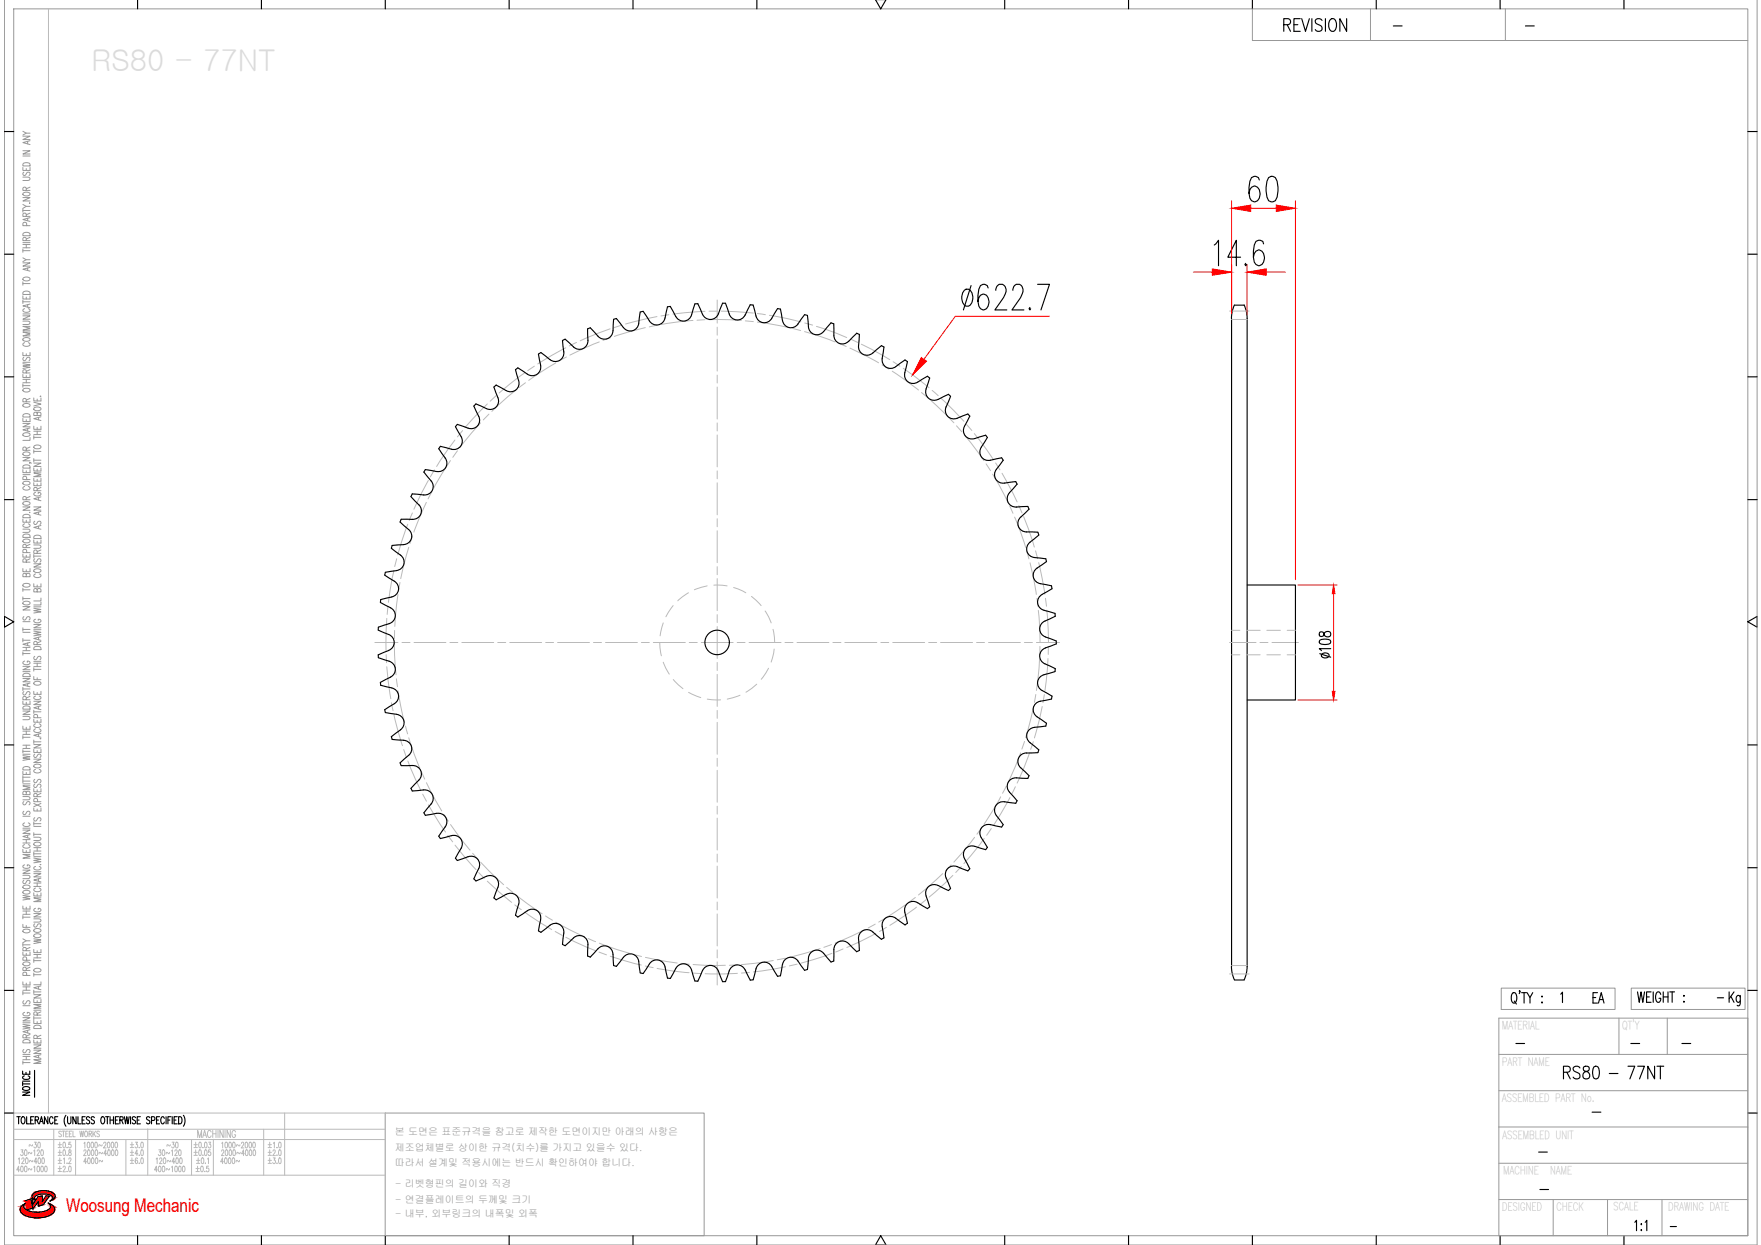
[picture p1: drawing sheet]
<svg xmlns="http://www.w3.org/2000/svg" width="297mm" height="210mm" viewBox="0 0 297 210" stroke-linecap="round" stroke-linejoin="round" font-family="sans-serif">
<defs><g id="words">
<text font-size="5.3" x="290.7" y="170.7">Kg</text>
<text font-size="4.9" x="267.8" y="170.4">EA</text>
<text font-size="3.2" fill="#f00" x="11.1" y="204.3">Woosung Mechanic</text>
<g font-size="2.6">
<text x="234.2" y="5.6">-</text>
<text x="256.5" y="5.6">-</text>
<text x="288.9" y="169.3">-</text>
<text x="254.7" y="177.1">-</text>
<text x="274.1" y="177.1">-</text>
<text x="282.9" y="177.1">-</text>
<text x="267.8" y="188.7">-</text>
<text x="258.6" y="195.4">-</text>
<text x="258.9" y="201.8">-</text>
<text x="280.8" y="208.1">-</text>
</g>
<g font-size="1.7" fill="#989898">
<text x="66.6" y="191.4">본 도면은 표준규격을 참고로 제작한 도면이지만 아래의 사항은</text>
<text x="66.6" y="194.1">제조업체별로 상이한 규격(치수)를 가지고 있을수 있다.</text>
<text x="66.6" y="196.6">따라서 설계및 적용시에는 반드시 확인하여야 합니다.</text>
<text x="66.7" y="200.2">- 리벳형핀의 길이와 직경</text>
<text x="66.7" y="202.8">- 연결플레이트의 두께및 크기</text>
<text x="66.7" y="205.2">- 내부, 외부링크의 내폭및 외폭</text>
</g>
</g></defs>
<!-- layer: 0 -->
<g fill="none" stroke="#989898" stroke-width=".17">
<path d="M.7 -.1v210h295.7v-210M2.3 1.5h292.5v206.8h-292.5zM211.3 1.5v5.3h83.5M231.2 1.5v5.3M253.9 1.5v5.3M3.9 33.3h1.2l-1.2 .6h1.2M3.9 29.9h.8l.4 .2-.2 .3h-1M3.9 28.2v.5h1.2v-.5M3.9 25.4h1.2l-1.2 .6h1.2M3.9 23h1.2l-1.2 .5h1.2M3.9 35.2v.6M3.9 35.5h1.2"/>
<path d="M3.9 34.5l.5 .3M3.9 26.3h1.2M3.9 22.1l.5 .4M3.9 39.3a.82 .82 0 0 1 1.2 .1v.3h-1.2zM3.9 32.5a.91 .91 0 0 1 1.2 .1 .64 .64 0 0 1-.6 .4 .64 .64 0 0 1-.6-.4zM3.9 27.6a.84 .84 0 0 1 1.2 .1v.3h-1.2zM4 29l-.1 .4 .1 .2 .3-.1a.52 .52 0 0 1 .7-.4l.1 .3-.2 .2M4.4 36.5v-.5h-.4l-.1 .5h1.2M4.4 32.1l-.1-.5h-.4v.5h1.2M4.4 28.4v.3M4.5 38.1l-.1-.5-.1-.1-.4 .1v.5h1.2M4.7 23.8v.4"/>
<path d="M4.7 36.8v.4M5 34.2v.1zM5.1 36.7l-1.2 .3 1.2 .3M5.1 34.8h-.7l-.5 .3M5.1 23.7l-1.2 .3 1.2 .4M5.1 22.5h-.7l-.5 .3M5.1 35.9l-.7 .3M5.1 31.6l-.7 .2M3.9 59.4v.6h1.2v-.6M3.9 54.1h.8l.4 .3-.2 .3h-1M3.9 53.2h1.2l-1.2 .6h1.2M3.9 49.9v.5h1.2v-.5"/>
<path d="M3.9 44.3h1.2l-1.2 .6h1.2M3.9 42v.5M3.9 47.5v.6M3.9 50.6v.6M3.9 52.9h1.2M3.9 50.9h1.2M3.9 47.8h1.2M3.9 43.5l.5 .3M3.9 42.3h1.2M3.9 41.8h1.2M3.9 41.2h1.2M3.9 40.9h1.2"/>
<path d="M3.9 57.1a.91 .91 0 0 1 1.2 0 .69 .69 0 0 1-1.2 .3zM3.9 49.2a.82 .82 0 0 1 1.2 .2v.2h-1.2zM3.9 46.9a.71 .71 0 0 1 1.2 .2 .7 .7 0 0 1-1.2-.1zM4.2 57.8a.32 .32 0 0 0-.3 .4 .32 .32 0 0 0 .4 .2h.3a.32 .32 0 0 0 .5-.2 .32 .32 0 0 0-.3-.4M4.2 52a.32 .32 0 0 0-.3 .5 .32 .32 0 0 0 .4 .2h.3a.32 .32 0 0 0 .5-.2 .32 .32 0 0 0-.3-.5M4.4 40.6v-.5h-.4l-.1 .5h1.2M4.4 41.2v.6M4.4 50.1v.3M4.4 59.6v.4M4.7 45.2v.4M4.7 51.4v.4M5.1 56h-1.2l1.2 .3-1.2 .3h1.2"/>
<path d="M5.1 55h-1.2l1.2 .3-1.2 .4h1.2M5.1 51.3l-1.2 .3 1.2 .3M5.1 45.1l-1.2 .3 1.2 .3M5.1 43.8h-.7l-.5 .3M5.1 40l-.7 .3M3.9 79.2v.5h1.2v-.5M3.9 77.1h1.2l-1.2 .6h1.2M3.9 73.2a.72 .72 0 0 1 1.2 .2 .87 .87 0 0 1-1.2 0zM3.9 71.4h1.2l-1.2 .6h1.2M3.9 70.5v.6h1.2v-.6M3.9 63.1v.5h1.2v-.5M3.9 61.3l1.2 .2-1.2 .2 1.2 .2-1.2 .2"/>
<path d="M3.9 64.7v.6M3.9 65h1.2M3.9 64.5h1.2M3.9 64h1.2M3.9 61.1h1.2M3.9 78.5a.84 .84 0 0 1 1.2 .1v.3h-1.2zM3.9 76.4a.71 .71 0 0 1 1.2 .2 .7 .7 0 0 1-1.2-.2zM3.9 69.9a.79 .79 0 0 1 1.2 .1v.3h-1.2zM3.9 68.2a.91 .91 0 0 1 1.2 .1 .69 .69 0 0 1-1.2 .2zM3.9 65.6a.74 .74 0 0 1 1.2 .2 .7 .7 0 0 1-1.2-.1zM4 60.2a.29 .29 0 0 0-.1 .5 .29 .29 0 0 0 .5-.1l.1-.2a.31 .31 0 0 1 .5-.1 .31 .31 0 0 1-.1 .5M4.4 75.9v-.5h-.5v.5h1.2"/>
<path d="M4.4 67.7v-.4l-.4-.1-.1 .5h1.2M4.4 62.9v-.5h-.5v.5h1.2M4.4 63.3v.3M4.4 64v.5M4.4 70.8v.3M4.4 79.4v.3M4.7 72.3v.4M5 78l.3 .1M5.1 73.8v.4h-1.2M5.1 72.2l-1.2 .3 1.2 .3M5.1 75.4l-.7 .2M5.1 67.2l-.7 .3"/>
<path d="M5.1 62.3l-.7 .3M5.7 78.9v.5h1.2v-.5M5.7 78.1h1.2l-1.2 .5h1.2M5.7 71.9v.5h1.2v-.5M5.7 67.8l1.2 .3-1.2 .3M5.7 67.1v.5h1.2v-.5M5.7 73.5v.5M5.7 75.8v.6M5.7 77.3v.6M5.7 77.6h1.2M5.7 76.1h1.2M5.7 73.7h1.2"/>
<path d="M5.7 73.3h1.2M5.7 72.7h1.2M5.8 75.2a.71 .71 0 0 1 1.1 .2 .73 .73 0 0 1-1.2-.1zM5.8 68.8a.91 .91 0 0 1 1.1 0 .69 .69 0 0 1-1.1 .3zM6.3 69.7l.2-.2h.3l.1 .2v.4h-1.2l.1-.6 .4 .1 .1 .5M6.3 67.3v.3M6.3 72.1v.3M6.3 72.7v.6M6.3 79.1v.3M6.5 70.4v.4M6.8 66.8h.1zM6.9 79.7h-1.2l1.2 .3-1.2 .4h1.2"/>
<path d="M6.9 70.3l-1.2 .3 1.2 .3M3.9 95.9v.5h1.2v-.5M3.9 93.4v.5h1.2v-.5M3.9 89.2h1l.2 .2-.2 .3-1 .1M3.9 87.5v.5h1.2v-.5M3.9 85.5h1.2l-1.2 .5h1.2M3.9 99.2v.5M3.9 99.4h1.2M3.9 80h1.2M3.9 98.5a.91 .91 0 0 1 1.2 .1 .64 .64 0 0 1-.6 .4 .64 .64 0 0 1-.6-.4zM3.9 91.1a.71 .71 0 0 1 1.2 .2 .73 .73 0 0 1-1.2-.2zM3.9 90.2a.79 .79 0 0 1 1.2 .1v.3h-1.2z"/>
<path d="M3.9 86.9a.82 .82 0 0 1 1.2 .1v.3h-1.2zM3.9 84.7a.91 .91 0 0 1 1.2 .1 .64 .64 0 0 1-.6 .4 .64 .64 0 0 1-.6-.4zM3.9 81.3a.91 .91 0 0 1 1.2 .1 .64 .64 0 0 1-.6 .4 .64 .64 0 0 1-.6-.4zM4.2 88.3a.32 .32 0 0 0-.3 .4 .32 .32 0 0 0 .4 .2h.3a.32 .32 0 0 0 .5-.2 .32 .32 0 0 0-.3-.4M4.2 82a.32 .32 0 0 0-.3 .4 .32 .32 0 0 0 .4 .2h.3a.32 .32 0 0 0 .5-.2 .32 .32 0 0 0-.3-.4M4.4 96.9l.3-.2h.3l.1 .2v.3h-1.2l.1-.5h.4v.5M4.4 94.8v-.5l-.4-.1-.1 .6h1.2M4.4 92.3l-.1-.5-.4 .1v.4h1.2M4.4 84.3v-.5l-.4-.1-.1 .6h1.2M4.4 87.7v.3M4.4 93.6v.3M4.4 96.1v.3"/>
<path d="M4.5 93.2l-.1-.5h-.5v.5h1.2M4.5 80.8l-.1-.4-.1-.1-.4 .1v.4h1.2M5 86.4h.1M5.1 94.2l-.7 .3M5.1 91.8l-.7 .2M5.1 83.7l-.7 .3M5.7 98.4v.5h1.2v-.5M5.7 95.1h1.2l-1.2 .5h1.2M5.7 91.9h.9l.3 .2-.2 .3h-1M5.7 91v.6h1.2v-.6M5.7 85.5h1.2l-1.2 .5h1.2M5.7 81.4v.5h1.2v-.5"/>
<path d="M5.7 80.6v.5h1.2v-.5M5.7 93.5v.6M5.7 93.8h1.2M5.8 96a.91 .91 0 0 1 1.1 .1 .64 .64 0 0 1-.6 .4 .64 .64 0 0 1-.6-.4zM5.8 90.4a.79 .79 0 0 1 1.1 .1v.3h-1.2zM5.9 94.2a.29 .29 0 0 0-.2 .5 .29 .29 0 0 0 .5-.1l.1-.2a.31 .31 0 0 1 .5-.1 .31 .31 0 0 1-.1 .5M5.9 87.9l-.2 .2 .2 .3 .3-.1 .1-.3a.3 .3 0 0 1 .5-.1 .3 .3 0 0 1-.1 .5M6 96.8a.32 .32 0 0 0-.3 .4 .32 .32 0 0 0 .5 .2h.2a.32 .32 0 0 0 .5-.2 .32 .32 0 0 0-.3-.4M6 83a.32 .32 0 0 0-.3 .4 .32 .32 0 0 0 .5 .2h.2a.34 .34 0 0 0 .5-.3 .34 .34 0 0 0-.5-.3v.2M6.3 99.4l.2-.2 .3 .1 .1 .1v.4h-1.2l.1-.5h.4l.1 .5M6.3 93.3l-.1-.5h-.4l-.1 .5h1.2M6.3 82.7l-.1-.5h-.4l-.1 .5h1.2"/>
<path d="M6.3 80.8v.3M6.3 81.6v.3M6.3 91.2v.4M6.3 98.6v.3M6.5 83.9v.4M6.5 86.4v.4M6.5 88.7v.4M6.9 88.6l-1.2 .3 1.2 .3M6.9 86.2l-1.2 .3 1.2 .4M6.9 83.8l-1.2 .3 1.2 .3M6.9 92.7l-.6 .3M6.9 82.2l-.6 .3"/>
<path d="M3.9 119.9h1.2l-1.2 .6h1.2M3.9 118.2v.5h1.2v-.5M3.9 114.4h1.2l-1.2 .5h1.2M3.9 112.3h1.2l-1.2 .6h1.2M3.9 102.3h1.2l-1.2 .5h1.2M3.9 100.6v.6M3.9 105.8v.6M3.9 107.6v.6M3.9 109.9v.6M3.9 115.9v.5M3.9 116.2h1.2M3.9 113.2h1.2"/>
<path d="M3.9 110.2h1.2M3.9 109.7h1.2M3.9 109.1h1.2M3.9 107.9h1.2M3.9 106.6h1.2M3.9 106.1h1.2M3.9 104.8h1.2M3.9 100.9h1.2M3.9 119.2a.84 .84 0 0 1 1.2 .1v.3h-1.2zM3.9 113.7a.82 .82 0 0 1 1.2 .1v.3h-1.2zM3.9 101.5a.91 .91 0 0 1 1.2 .1 .69 .69 0 0 1-1.2 .2zM4 116.6a.29 .29 0 0 0-.1 .5 .29 .29 0 0 0 .5-.1l.1-.2a.31 .31 0 0 1 .5-.1 .31 .31 0 0 1-.1 .5"/>
<path d="M4 104a.29 .29 0 0 0-.1 .4 .29 .29 0 0 0 .5 0l.1-.3a.31 .31 0 0 1 .5-.1 .31 .31 0 0 1-.1 .5M4.2 111.5a.32 .32 0 0 0-.3 .4 .32 .32 0 0 0 .4 .2h.3a.34 .34 0 0 0 .5-.3 .34 .34 0 0 0-.5-.3v.2M4.4 118v-.5l-.4-.1-.1 .6h1.2M4.4 109.1v.6M4.4 118.4v.3M4.7 108.4v.4M4.7 115.3v.4M5.1 115.2l-1.2 .3 1.2 .3M5.1 108.3l-1.2 .3 1.2 .3M5.1 117.4l-.7 .3M5.7 118.2h1.2l-1.2 .6h1.2M5.7 116.6v.5h1.2v-.5"/>
<path d="M5.7 114.1v.5h1.2M5.7 106.4l1.2 .2-1.2 .2 1.2 .2-1.2 .2M5.7 105.3h1.2l-1.2 .5h1.2M5.7 102.5l1.2 .3-1.2 .1 1.2 .3-1.2 .1M5.7 112.6v.5M5.7 119.7v.6M5.7 112.9h1.2M5.7 112.4h1.2M5.7 111.8h1.2M5.7 111.5h1.2M5.7 106.2h1.2M5.7 102.3h1.2"/>
<path d="M5.8 115a.71 .71 0 0 1 1.1 .3 .7 .7 0 0 1-1.2-.2zM5.8 109.1a.84 .84 0 0 1 1.1 .2v.2h-1.2zM5.9 110.7a.29 .29 0 0 0-.2 .4 .29 .29 0 0 0 .5 0l.1-.3a.31 .31 0 0 1 .5-.1 .31 .31 0 0 1-.1 .5M6 117.4a.32 .32 0 0 0-.3 .4 .32 .32 0 0 0 .5 .2h.2a.32 .32 0 0 0 .5-.2 .32 .32 0 0 0-.3-.4M6 104.4a.32 .32 0 0 0-.3 .4 .32 .32 0 0 0 .5 .2h.2a.33 .33 0 0 0 .5-.3 .33 .33 0 0 0-.5-.3v.2M6.3 108.7l-.1-.5h-.4l-.1 .5h1.2M6.3 111.8v.6M6.3 114.3v.3M6.3 116.7v.4M6.5 107.5v.4M6.5 119.1v.4M6.9 119l-1.2 .3 1.2 .3"/>
<path d="M6.9 107.3l-1.2 .3 1.2 .4M6.9 101.5v.5h-1.2M6.9 100.8v.5h-1.2M6.9 108.1l-.6 .3M3.9 139.9h1.2l-1.2 .6h1.2M3.9 134.3h.8l.4 .2-.2 .3h-1M3.9 130v.6h1.2v-.6M3.9 127.4l1.2 .2-1.2 .2 1.2 .2-1.2 .2M3.9 122.4v.6h1.2v-.6M3.9 120.8h.8l.4 .2-.2 .3h-1M3.9 124v.6M3.9 126.4v.6"/>
<path d="M3.9 130.8v.5M3.9 131.4v.6M3.9 139.6h1.2M3.9 137.6h1.2M3.9 132.2h1.2M3.9 131.7h1.2M3.9 131h1.2M3.9 127.2h1.2M3.9 126.7h1.2M3.9 126.2h1.2M3.9 125.6h1.2M3.9 124.3h1.2"/>
<path d="M3.9 123.8h1.2M3.9 123.3h1.2M3.9 129.4a.82 .82 0 0 1 1.2 .1v.3h-1.2zM4 136.8a.29 .29 0 0 0-.1 .4 .29 .29 0 0 0 .5 0l.1-.3a.31 .31 0 0 1 .5-.1 .31 .31 0 0 1-.1 .5M4 135.1l-.1 .2 .1 .4 .3-.1 .2-.3a.3 .3 0 0 1 .5-.1 .3 .3 0 0 1-.1 .5M4.2 138.7a.32 .32 0 0 0-.3 .4 .32 .32 0 0 0 .4 .3h.3a.32 .32 0 0 0 .5-.3 .32 .32 0 0 0-.3-.4M4.4 133.6l.3-.2h.3l.1 .2v.4h-1.2l.1-.6 .4 .1v.5M4.4 122.6v.4M4.4 123.3v.5M4.4 125.6v.6M4.4 130.2v.4M5.1 132.5h-1.2l1.2 .3-1.2 .3h1.2"/>
<path d="M5.7 136.2v.5h1.2v-.5M5.7 133v.5h1.2v-.5M5.7 128h1.2l-1.2 .6h1.2M5.7 126.3v.6h1.2v-.6M5.7 125.5h1.2l-1.2 .6h1.2M5.7 121.3v.5h1.2v-.5M5.7 124.8v.5M5.7 138.6v.5M5.7 139.3h1.2M5.7 138.9h1.2M5.7 135.5l1.2 .5M5.7 125.1h1.2"/>
<path d="M5.7 120h1.2M5.8 129a.91 .91 0 0 1 1.1 .1 .69 .69 0 0 1-1.1 .2zM5.9 137.9a.29 .29 0 0 0-.2 .4 .29 .29 0 0 0 .5 0l.1-.3a.31 .31 0 0 1 .5-.1 .31 .31 0 0 1-.1 .5M5.9 132.2l-.2 .4a.26 .26 0 0 0 .2 .2 .26 .26 0 0 0 .3-.2l.1-.2a.31 .31 0 0 1 .5-.1 .31 .31 0 0 1-.1 .5M5.9 131.4a.29 .29 0 0 0-.2 .5 .29 .29 0 0 0 .5-.1l.1-.2a.31 .31 0 0 1 .5-.1 .31 .31 0 0 1-.1 .5M5.9 127.1a.29 .29 0 0 0-.2 .5 .29 .29 0 0 0 .5-.1l.1-.2a.31 .31 0 0 1 .5-.1 .31 .31 0 0 1-.1 .5M6 129.7a.32 .32 0 0 0-.3 .4 .32 .32 0 0 0 .5 .2h.2a.32 .32 0 0 0 .5-.2 .32 .32 0 0 0-.3-.4M6 122.9a.32 .32 0 0 0-.3 .4 .32 .32 0 0 0 .5 .2h.2a.32 .32 0 0 0 .5-.2 .32 .32 0 0 0-.3-.4M6 122a.32 .32 0 0 0-.3 .5 .32 .32 0 0 0 .5 .2h.2a.32 .32 0 0 0 .5-.2 .32 .32 0 0 0-.3-.5M6.3 134.3l-.1-.4-.4-.1-.1 .5h1.2M6.3 121.4v.4M6.3 126.5v.4"/>
<path d="M6.3 133.2v.3M6.3 136.4v.3M6.3 135.2v-.5l-.2-.1-.3 .1-.1 .5h1.2M6.3 121v-.5h-.5l-.1 .5h1.2M6.5 123.8v.4M6.8 124.5h.1zM6.9 123.6l-1.2 .4 1.2 .3M6.9 135.5l-1.2 .5M6.9 133.8l-.6 .2M3.9 155.8v.6h1.2M3.9 152.8v.5h1.2v-.5M3.9 151l1.2 .1-1.2 .2 1.2 .2-1.2 .2"/>
<path d="M3.9 149.5a.72 .72 0 0 1 1.2 .1 .87 .87 0 0 1-1.2 0zM3.9 147.6h.8l.4 .2-.2 .3h-1M3.9 146.7h1.2l-1.2 .5h1.2M3.9 143.2v.5h1.2v-.5M3.9 154.4v.5M3.9 159v.6M3.9 159.3h1.2M3.9 158.3l.5 .3M3.9 154.6h1.2M3.9 154.1h1.2M3.9 153.6h1.2M3.9 142.1h1.2"/>
<path d="M3.9 141.6h1.2M3.9 156.8a.91 .91 0 0 1 1.2 .1 .64 .64 0 0 1-.6 .4 .64 .64 0 0 1-.6-.4zM3.9 150.3a.91 .91 0 0 1 1.2 0 .64 .64 0 0 1-.6 .5 .64 .64 0 0 1-.6-.5zM4 148.4a.29 .29 0 0 0-.1 .5 .29 .29 0 0 0 .5-.1l.1-.2a.31 .31 0 0 1 .5-.1 .31 .31 0 0 1-.1 .5M4.2 145.8a.32 .32 0 0 0-.3 .4 .32 .32 0 0 0 .4 .2h.3a.33 .33 0 0 0 .5-.3 .33 .33 0 0 0-.5-.3v.2M4.2 142.4a.32 .32 0 0 0-.3 .4 .32 .32 0 0 0 .4 .2h.3a.32 .32 0 0 0 .5-.2 .32 .32 0 0 0-.3-.4M4.4 141.6v.5M4.4 143.4v.3M4.4 152.9v.4M4.4 153.6v.5M4.4 156v.4M4.7 140.8v.4"/>
<path d="M5.1 158.6h-.7l-.5 .3M5.1 144.1h-1.2l1.2 .3-1.2 .3h1.2M5.1 140.7l-1.2 .3 1.2 .4M5.1 159.7l-.7 .3M5.7 158.3l1.2 .2-1.2 .2 1.2 .2-1.2 .2M5.7 154.9h.9l.3 .2-.2 .3-1 .1M5.7 154h1.2l-1.2 .6h1.2M5.7 150.5v.6h1.2v-.6M5.7 147.3h1.2l-1.2 .5h1.2M5.7 144.7l1.2 .2-1.2 .2 1.2 .2-1.2 .2M5.7 141.2h.9l.3 .2-.2 .3h-1M5.7 140.4v.5"/>
<path d="M5.7 143.7v.5M5.7 149.5h1.2M5.7 148.9h1.2M5.7 147h1.2M5.7 144.4h1.2M5.7 143.9h1.2M5.7 143.5h1.2M5.7 142.9h1.2M5.7 140.7h1.2M5.8 157.6a.71 .71 0 0 1 1.1 .2 .7 .7 0 0 1-1.2-.1zM5.8 156.7a.71 .71 0 0 1 1.1 .2 .7 .7 0 0 1-1.2-.1zM5.8 142.1a.71 .71 0 0 1 1.1 .3 .7 .7 0 0 1-1.2-.2z"/>
<path d="M5.9 155.8l-.2 .1 .2 .4 .3-.1 .1-.3a.3 .3 0 0 1 .5-.1 .3 .3 0 0 1-.1 .5M6 153.1a.32 .32 0 0 0-.3 .4 .32 .32 0 0 0 .5 .2h.2a.34 .34 0 0 0 .5-.3 .34 .34 0 0 0-.5-.3v.2M6 149.7a.32 .32 0 0 0-.3 .4 .32 .32 0 0 0 .5 .2h.2a.32 .32 0 0 0 .5-.2 .32 .32 0 0 0-.3-.4M6 146.1a.32 .32 0 0 0-.3 .4 .32 .32 0 0 0 .5 .2h.2a.32 .32 0 0 0 .5-.2 .32 .32 0 0 0-.3-.4M6.3 142.9v.6M6.3 148.9v.6M6.3 150.7v.4M6.5 148.2v.4M6.8 145.8h.1zM6.9 151.4h-1.2l1.2 .3-1.2 .3h1.2M6.9 148.1l-1.2 .3 1.2 .3M3.9 172.7l1.2 .2-1.2 .2 1.2 .2-1.2 .2"/>
<path d="M3.9 171.6h1.2l-1.2 .5h1.2M3.9 165.5v.6h1.2v-.6M3.9 160.5v.6h1.2v-.6M3.9 179.1h1.2M3.9 167.1v.6M3.9 178.9v.5M3.9 178.7h1.2M3.9 178.1h1.2M3.9 177.8h1.2M3.9 172.4h1.2M3.9 169.6h1.2M3.9 167.4h1.2"/>
<path d="M3.9 167h1.2M3.9 166.4h1.2M3.9 175.4a.82 .82 0 0 1 1.2 .1v.3h-1.2zM3.9 162.3a.71 .71 0 0 1 1.2 .3 .7 .7 0 0 1-1.2-.2zM4 176.9l-.1 .2 .1 .4 .3-.1 .2-.3a.3 .3 0 0 1 .5-.1 .3 .3 0 0 1-.1 .5M4 168.7a.29 .29 0 0 0-.1 .5 .29 .29 0 0 0 .5-.1l.1-.2a.31 .31 0 0 1 .5-.1 .31 .31 0 0 1-.1 .5M4.2 170.7a.32 .32 0 0 0-.3 .4 .32 .32 0 0 0 .4 .2h.3a.33 .33 0 0 0 .5-.3 .33 .33 0 0 0-.5-.3v.2M4.4 175v-.5l-.4-.1-.1 .6h1.2M4.4 163.6v-.5h-.4l-.1 .5h1.2M4.4 160.3v-.5h-.4l-.1 .5h1.2M4.4 160.7v.4M4.4 165.7v.4"/>
<path d="M4.4 166.4v.6M4.4 178.1v.6M4.5 164.5l-.1-.5h-.5v.5h1.2M4.5 161.9l-.1-.5-.1-.1-.4 .1v.5h1.2M4.7 173.7v.4M5.1 173.6l-1.2 .3 1.2 .4M5.1 174.4l-.7 .3M5.1 163.1l-.7 .2M5.7 177.1h1.2l-1.2 .5h1.2M5.7 176.2h1.2l-1.2 .5h1.2M5.7 175.3v.5h1.2v-.5M5.7 172v.6h1.2v-.6"/>
<path d="M5.7 168.5v.5h1.2v-.5M5.7 167.7h1.2l-1.2 .6h1.2M5.7 160.1v.5h1.2v-.5M5.7 171.6h1.2M5.7 161.7v.6M5.7 164.1v.5M5.7 166.9v.6M5.7 171.4v.5M5.7 170.3h1.2M5.7 167.2h1.2M5.7 164.3h1.2M5.7 162h1.2"/>
<path d="M5.7 161.5h1.2M5.7 160.9h1.2M5.8 173a.82 .82 0 0 1 1.1 .1v.3h-1.2zM5.8 163.4a.71 .71 0 0 1 1.1 .3 .87 .87 0 0 1-1.2 0zM6.3 175.1l-.1-.5h-.4l-.1 .5h1.2M6.3 171.1l-.1-.4-.4-.1-.1 .5h1.2M6.3 160.3v.3M6.3 160.9v.6M6.3 168.7v.3M6.3 172.2v.4M6.3 175.5v.3M6.5 166.3v.4"/>
<path d="M6.5 177.9v.4M6.9 178.7h-1.2l1.2 .3-1.2 .3h1.2M6.9 177.8l-1.2 .3 1.2 .3M6.9 169.3h-1.2l1.2 .4-1.2 .3h1.2M6.9 166.2l-1.2 .3 1.2 .4M6.9 165.5v.5h-1.2M6.9 174.5l-.6 .3M6.9 170.6l-.6 .3M252.8 177.8h42M252.8 171.7h42v36.6h-42zM253.2 166.6h19.2v3.6h-19.2zM273.1 171.7v6.1"/>
<path d="M275.2 166.6h19.2v3.6h-19.2zM281.2 171.7v6.1M65 187.7h53.8v20.6h-53.8zM252.8 196.1h42M252.8 183.9h42M252.8 190h42M252.8 202.2h42M262 202.2v6.1M271.2 202.2v6.1M280.3 202.2v6.1"/>
</g>
<g fill="none" stroke="#000" stroke-width=".19">
<path d="M23.2 -.1v1.6M44.1 -.1v1.6M65 -.1v1.6M85.9 -.1v1.6M106.8 -.1v1.6M127.7 -.1v1.6M147.7 -.1l.9 1.6 .9-1.6M169.5 -.1v1.6M190.4 -.1v1.6M211.3 -.1v1.6M232.1 -.1v1.6M253 -.1v1.6"/>
<path d="M273.9 -.1v1.6M216.5 4.2h.8a.52 .52 0 0 0 .4-.5 .52 .52 0 0 0-.4-.6h-.8v2.2M217.1 4.2l.6 1.1M218.3 4.2h.6M219.3 3.1h-1v2.2h1M219.6 3.1l.6 2.2 .7-2.2M221.3 3.1v2.2M223 3.4a.58 .58 0 0 0-.7-.3 .58 .58 0 0 0-.4 .8l.8 .4a.53 .53 0 0 1 .3 .5 .53 .53 0 0 1-.4 .5h-.3l-.4-.3M223.6 3.1v2.2M224.5 3.3l.1-.2a.93 .93 0 0 1 .8 1.4l-.1 .3a.57 .57 0 0 1-.5 .5 .57 .57 0 0 1-.6-.5 1.47 1.47 0 0 1 .3-1.5zM227.1 3.1v2.2l-1.1-2.2v2.2M.7 22.2h1.6"/>
<path d="M294.8 22.2h1.6M.7 42.9h1.6M91.2 59.4l1.5 1.2M91.2 59.4l-.4 .3 .4 1.9M94.9 57.4l.2 1.9M95.1 59.3a1.43 1.43 0 0 1-.7 1.5 1.43 1.43 0 0 1-1.6-.2M95.3 57.2l-.4 .2M95.3 57.2l1.2 1a1.47 1.47 0 0 0 1.6 .6 1.47 1.47 0 0 0 1.1-1.4M99.6 55.3l1 1.1a1.47 1.47 0 0 0 1.6 .8 1.47 1.47 0 0 0 1.2-1.4M99.6 55.3l-.5 .1 .1 2M105.1 55.2l-1.1-1.5-.5 .1-.1 2M108.5 52.5l-.5 .1-.2 1.5a1.46 1.46 0 0 1-.9 1.6 1.46 1.46 0 0 1-1.7-.5"/>
<path d="M108.5 52.5l1 1.6M121.2 52.9a1.47 1.47 0 0 1-1.6 1 1.47 1.47 0 0 1-1.3-1.3l-.6-1.4h-.5l-.4 1.5a1.5 1.5 0 0 1-1.4 1.4 1.5 1.5 0 0 1-1.6-1.1l-.7-1.3h-.5l-.3 1.2a1.71 1.71 0 0 1-1.6 1.9 1.43 1.43 0 0 1-1.2-.7M121.2 52.9l.7-1.8h.5l.6 1.8M123 52.9a1.43 1.43 0 0 0 1.3 1 1.43 1.43 0 0 0 1.4-.8M125.7 53.1l.8-1.7h.5l.3 1.1a1.7 1.7 0 0 0 1.8 1.9 1.93 1.93 0 0 0 1.5-1.4l.6-1 .4 .1 .3 1.5a1.5 1.5 0 0 0 1.2 1.6 1.5 1.5 0 0 0 1.7-.9l.9-1.3 .5 .2 .2 1.9M136.4 55.1a1.43 1.43 0 0 0 1 1.3 1.43 1.43 0 0 0 1.5-.5M138.9 55.9l1.3-1.5 .1 .1 .3 .1v1.9M140.7 56.5a1.43 1.43 0 0 0 .8 1.4 1.43 1.43 0 0 0 1.6-.4M144.8 58.3a1.43 1.43 0 0 0 .8 1.4 1.43 1.43 0 0 0 1.6-.2M144.9 56.4l-.4-.2-1.3 1.4M145 56.4l-.2 1.9M149.1 58.5l-.2 1.2a1.71 1.71 0 0 0 .9 2.4 1.93 1.93 0 0 0 1.9-.7l1-.7 .4 .3-.4 1.5a1.51 1.51 0 0 0 .5 1.9 1.51 1.51 0 0 0 1.9-.2l1.3-.8 .4 .3-.6 1.9"/>
<path d="M149.1 58.5l-.4-.2-1.5 1.2M208.2 51.4l-.4 1.4-.1 .9v109.7l.5 1.8h1.7M208.2 51.4h1.7M209.9 51.4l.4 1.4 .1 .9v109.2l-.2 1.4-.3 .9M294.8 42.9h1.6M.7 63.5h1.6M71.5 79.6l1.2 1.5M71.7 79.2l-.2 .4M71.8 79.2l1.8 .3M74.3 75.3l-.3 .4 .9 1.2a1.47 1.47 0 0 1 .4 1.8 1.47 1.47 0 0 1-1.6 .8M79.9 68.5l.7 1.4a1.5 1.5 0 0 1-.1 1.9 1.5 1.5 0 0 1-1.9 .2l-1.5-.5-.3 .4 .6 1a1.71 1.71 0 0 1 0 2.6 1.96 1.96 0 0 1-2 0l-1.1-.3M79.9 68.5l.4-.4 1.7 .8"/>
<path d="M87.5 64.2a1.47 1.47 0 0 1-.7 1.7 1.47 1.47 0 0 1-1.8-.2l-1.3-.8-.3 .2-.1 .1 .5 1.5a1.46 1.46 0 0 1 0 1.8 1.46 1.46 0 0 1-1.8 .4M91.2 61.6a1.47 1.47 0 0 1-.8 1.6 1.47 1.47 0 0 1-1.8-.3l-1.3-.9-.3 .3 .5 1.9M156.2 65.6a1.43 1.43 0 0 0 .4 1.5 1.43 1.43 0 0 0 1.6 .2M160 66.5l-1.7 .8M160 66.5l.3 .3M160.3 66.8l-.5 1.4a1.49 1.49 0 0 0 .1 2 1.49 1.49 0 0 0 1.9 .2l1.5-.6 .3 .4-.7 1.3a1.51 1.51 0 0 0-.1 2 1.51 1.51 0 0 0 2 .3l1.5-.4 .3 .4M166.5 73.8l-.8 1.3a1.51 1.51 0 0 0-.2 1.9 1.51 1.51 0 0 0 1.9 .5l1.5-.3M168.1 79.1a1.43 1.43 0 0 0-.2 1.7 1.43 1.43 0 0 0 1.5 .6M169 77.2l.2 .4-1.1 1.5M294.8 63.5h1.6M.7 84.2h1.6M64.9 97l1.6 1"/>
<path d="M65 96.5l-.1 .5M66 92.4l1.2 1a1.47 1.47 0 0 1 1 1.5 1.47 1.47 0 0 1-1.3 1.3M66.5 98a1.43 1.43 0 0 1 .7 1.5 1.43 1.43 0 0 1-1.1 1.1M66.9 96.2l-1.9 .3M68.1 91.8l-2 .2-.1 .4M69.3 83.7l1.1 1.1a1.46 1.46 0 0 1 .6 1.7 1.46 1.46 0 0 1-1.4 1.1M69.6 87.6l-1.9-.1-.2 .5 1.1 1a1.46 1.46 0 0 1 .8 1.6 1.46 1.46 0 0 1-1.3 1.2M71.5 83.4l-2-.1-.2 .4M72.7 81.1a1.43 1.43 0 0 1 .2 1.6 1.43 1.43 0 0 1-1.4 .7M169.4 81.5l1.9-.3 .3 .4-.8 .9a1.7 1.7 0 0 0-.6 2.5 1.95 1.95 0 0 0 2 .4h1.2l.2 .4-1.1 1.1a1.49 1.49 0 0 0-.7 1.9 1.49 1.49 0 0 0 1.7 .9h1.6M175.1 89.7l.1 .5-.9 .8a1.7 1.7 0 0 0-.9 2.3 1.97 1.97 0 0 0 1.9 .8l1.1 .1 .1 .5M175.5 98.4l1.9 .4v.3v.2l-1.6 .9"/>
<path d="M176.5 94.7l-1.2 .9a1.48 1.48 0 0 0-1 1.5 1.48 1.48 0 0 0 1.2 1.3M210.4 98.6h8.1v19.4h-8.1M294.8 84.2h1.6M.7 103.9l1.6 .9-1.6 .9zM63.8 105.7v.5l1.4 .6a1.46 1.46 0 0 1 1.3 1.3 1.46 1.46 0 0 1-.9 1.6M63.8 110.9l1.1 .4a1.7 1.7 0 0 1 1.8 1.8 1.97 1.97 0 0 1-1.5 1.4l-1 .5M64.2 115.1v.4l1.9 .5M64.2 101.6l1 .5a1.7 1.7 0 0 1 1.4 2.1 1.96 1.96 0 0 1-1.7 1.2l-1.1 .3M65.6 109.7l-1.8 .7v.5M66.1 116a1.43 1.43 0 0 1 1.1 1.2 1.43 1.43 0 0 1-.7 1.4M66.1 100.7l-1.9 .4v.5M66.5 118.6l-1.6 1.1 .1 .4"/>
<path d="M175.8 100.2a1.47 1.47 0 0 0-.7 1.7 1.47 1.47 0 0 0 1.4 1.1l1.5 .4v.5l-1.7 .8M176.1 113.8a1.46 1.46 0 0 0-1.1 1.4 1.46 1.46 0 0 0 1.1 1.4l1.3 .8v.1v.4l-1.5 .3a1.5 1.5 0 0 0-1.6 1.2 1.5 1.5 0 0 0 1 1.7l1.2 .8-.1 .5-1.5 .2a1.5 1.5 0 0 0-1.7 1 1.5 1.5 0 0 0 .8 1.8l1.2 1-.1 .5M176.2 104.7a1.47 1.47 0 0 0-.8 1.6 1.47 1.47 0 0 0 1.3 1.2l1.5 .6v.5l-1.8 .6M176.3 111.9l1.7 .8v.5l-1.9 .5M176.4 109.2a1.43 1.43 0 0 0-1 1.3 1.43 1.43 0 0 0 .8 1.4M294.8 104.8l1.6-.9v1.8zM.7 125.6h1.6M65 120.1l1.9 .3M66 124.2l.1 .5 2 .1M66.9 120.4a1.48 1.48 0 0 1 1.3 1.3 1.48 1.48 0 0 1-1 1.6l-1.2 .9M68.1 124.8a1.46 1.46 0 0 1 1.3 1.2 1.46 1.46 0 0 1-.8 1.6l-1.1 1 .2 .5h1.9M69.6 129.1a1.47 1.47 0 0 1 1.4 1 1.47 1.47 0 0 1-.6 1.7l-1.1 1.1 .2 .5 2-.2"/>
<path d="M71.5 133.2a1.43 1.43 0 0 1 1.4 .7 1.43 1.43 0 0 1-.2 1.6M71.5 137l.2 .5M72.7 135.5l-1.2 1.5M73.6 137.1l-1.8 .4M73.7 137.1a1.46 1.46 0 0 1 1.6 .8 1.46 1.46 0 0 1-.4 1.8l-.9 1.3 .3 .4M168.1 137.5l1.1 1.5-.2 .4M168.9 139.4l-1.1-.2a1.7 1.7 0 0 0-2.4 .7 1.98 1.98 0 0 0 .5 2l.6 1M169.4 135.2a1.43 1.43 0 0 0-1.5 .7 1.43 1.43 0 0 0 .2 1.6M173.1 127a1.46 1.46 0 0 0-1.4 1.1 1.46 1.46 0 0 0 .8 1.6l1.1 1.1-.2 .3v.1h-1.6a1.5 1.5 0 0 0-1.8 .8 1.5 1.5 0 0 0 .5 1.8l1.1 1.2-.3 .4-1.9-.2M175.1 126.9h-2M294.8 125.6h1.6M.7 146.3h1.6"/>
<path d="M74.3 141.4l1.1-.3a1.7 1.7 0 0 1 2.5 .6 1.97 1.97 0 0 1-.5 2l-.6 1 .3 .4 1.1-.4a1.71 1.71 0 0 1 2.5 .4 1.43 1.43 0 0 1 0 1.3M80.7 146.4l-.8 1.8M82 147.7l-1.7 .8-.4-.3M82 147.8a1.46 1.46 0 0 1 1.8 .3 1.46 1.46 0 0 1 0 1.8l-.5 1.5 .4 .3M85.4 150.8l-1.7 .9M85.4 150.8a1.43 1.43 0 0 1 1.6 .1 1.43 1.43 0 0 1 .5 1.6M87.5 152.5l-.5 1.8 .4 .3 1.2-.8a1.47 1.47 0 0 1 1.8-.4 1.47 1.47 0 0 1 .8 1.6M90.8 156.9l.4 .3M91.2 155.1l-.4 1.8M92.7 156l-1.5 1.2M92.8 156a1.47 1.47 0 0 1 1.8 0 1.47 1.47 0 0 1 .4 1.7l-.1 1.5 .4 .2M95.3 159.4l1.2-1a1.49 1.49 0 0 1 1.8-.5 1.49 1.49 0 0 1 .9 1.7l-.1 1.6 .5 .2 .8-.9a1.67 1.67 0 0 1 2.6-.6 4 4 0 0 1 .5 2.5v.4l.5 .1 1.1-1.5"/>
<path d="M143.1 159.1a1.43 1.43 0 0 0-1.6-.4 1.43 1.43 0 0 0-.8 1.4M143.2 159.1l1.3 1.3 .4-.2M144.8 158.3l.2 1.9M156.2 151.1l.6 1.8M156.8 152.9l-.4 .3-1.3-.8a1.51 1.51 0 0 0-1.9-.2 1.51 1.51 0 0 0-.5 2l.4 1.5-.4 .2-1.3-.9a1.5 1.5 0 0 0-1.9-.3 1.5 1.5 0 0 0-.6 1.9l.2 1.5-.4 .3-1.2-1a1.47 1.47 0 0 0-1.7-.6 1.47 1.47 0 0 0-1 1.5M158.2 149.3a1.43 1.43 0 0 0-1.6 .2 1.43 1.43 0 0 0-.4 1.6M158.3 149.3l1.7 .8 .3-.3M166.6 142.9l-.3 .3-1.5-.4a1.51 1.51 0 0 0-2 .3 1.51 1.51 0 0 0 .1 2l.7 1.4-.4 .3-1-.4a1.7 1.7 0 0 0-2.5 .3 1.93 1.93 0 0 0 .2 2l.4 1.1M294.8 146.3h1.6M.7 167h1.6M105.2 161.4a1.46 1.46 0 0 1 1.7-.5 1.46 1.46 0 0 1 .9 1.6l.2 1.5 .5 .1M109.5 162.5l-1 1.6"/>
<path d="M109.5 162.5a1.47 1.47 0 0 1 1.7-.6 1.47 1.47 0 0 1 1.1 1.5l.3 1.5h.1l.4 .1 .7-1.4a1.5 1.5 0 0 1 1.6-1.1 1.5 1.5 0 0 1 1.4 1.4l.4 1.5h.5l.5-1a1.71 1.71 0 0 1 2-1.6 1.43 1.43 0 0 1 1 .9M125.7 163.5a1.47 1.47 0 0 0-1.6-.8 1.47 1.47 0 0 0-1.2 1.3l-.5 1.5h-.5l-.7-1.8M132 162.6l-.4 1.9-.4 .1-.8-1.3a1.49 1.49 0 0 0-1.7-1.1 1.49 1.49 0 0 0-1.3 1.5l-.4 1.5h-.5l-.8-1.7M138.9 160.7a1.46 1.46 0 0 0-1.7-.4 1.46 1.46 0 0 0-.9 1.6l-.1 1.6-.5 .1-.9-1.3a1.46 1.46 0 0 0-1.5-.9 1.46 1.46 0 0 0-1.3 1.2M140.6 160.1v1.9l-.3 .1-.1 .1-1.3-1.5M255.2 167.4h.1a.77 .77 0 0 1 .5 1v.3a.41 .41 0 0 1-.4 .4 .41 .41 0 0 1-.4-.4l-.1-.7zM255.4 168.8l.4 .5M256.4 167.1l-.1 .1v-.1v-.1l.1 .1-.1 .4M256.7 167.4h.8M257.1 167.4v1.7M257.6 167.4l.5 .8v.9M258.5 167.4l-.4 .8"/>
<path d="M260.1 168v.1zM260.1 168.9v.2zM263.3 167.6l.3-.3v1.7M267.2 179.9a.45 .45 0 0 0 .1 .7 .76 .76 0 0 1 .7 .4 .76 .76 0 0 1 0 .8 .64 .64 0 0 1-1-.2 .64 .64 0 0 1 .5-.9l.3-.1a.45 .45 0 0 0 .2-.7l-.3-.1zM268.9 179.9l.4-.1a1.05 1.05 0 0 1 .5 1.2l-.3 .8-.4 .1a1.05 1.05 0 0 1-.5-1.2zM274.6 179.8h1.1l-.8 2.1M276.2 167.2l.3 1.8 .3-1.8 .3 1.8 .3-1.8M276.2 179.8h1.2l-.9 2.1M277.7 168.1h.5M278.5 167.2h-.8v1.8h.8M278.9 167.2v1.8M279.1 179.8v2.1l-1.2-2.1v2.1"/>
<path d="M279.5 179.8h1.1M280.1 179.8v2.1M280.1 167.7a.4 .4 0 0 0-.4-.5 .4 .4 0 0 0-.4 .5v.9a.4 .4 0 0 0 .2 .3 .4 .4 0 0 0 .5 0l.1-.6h-.3M280.6 168.1h.8M280.6 167.2v1.8M281.4 167.2v1.8M281.7 167.2h.8M282.1 167.2v1.8M284 167.8v.2zM284 168.8v.2zM.7 187.7h1.6M2.8 188.3h.6"/>
<path d="M3.1 188.3v1.2M3.7 188.3h.1a.64 .64 0 0 1 .4 .6 .64 .64 0 0 1-.4 .6 .85 .85 0 0 1-.1-1.2zM3.8 184.1h1.2l-1.2 .6h1.2M3.8 180.6v.5h1.2v-.5M3.8 182.7h1.2M3.8 182.5v.5M3.8 182.3h1.2M3.9 183.4a.71 .71 0 0 1 1.1 .2 .7 .7 0 0 1-1.2-.2zM4.1 181.4a.32 .32 0 0 0-.3 .4 .32 .32 0 0 0 .5 .2l.7-.2v-.2l-.3-.2M4.4 180.8v.3M4.5 188.3v1.2h.5M5.2 188.8h.3"/>
<path d="M5.7 188.3h-.5v1.2h.5M5.8 180.5v4.5M5.9 188.8h.5l.1-.4-.6-.1v1.2M6.2 188.8l.3 .7M6.7 189.5l.3-1.2 .3 1.2M6.8 189.1h.4M8.1 188.3v1.2l-.6-1.2v1.2M8.9 188.5l-.2-.2a.64 .64 0 0 0-.4 .6 .64 .64 0 0 0 .4 .6l.2-.3M9.2 188.8h.4M9.7 188.3h-.5v1.2h.5M11.1 188a1.56 1.56 0 0 0 0 1.9M11.4 188.3v.8l.2 .4 .3-.2 .1-1"/>
<path d="M12.8 188.3v1.2l-.5-1.2v1.2M13.2 188.3v1.2h.4M13.9 188.8h.3M14.4 188.3h-.5v1.2h.5M15.1 188.4l-.2-.1-.3 .1 .1 .3 .4 .3v.3l-.2 .2-.3-.2M15.9 188.4l-.2-.1h-.3v.4l.4 .2 .1 .4-.2 .2-.3-.2M17.2 188.3h.1a.64 .64 0 0 1 .4 .6 .64 .64 0 0 1-.4 .6 .85 .85 0 0 1-.1-1.2zM17.8 188.3h.6M18.1 188.3v1.2M18.6 188.8h.5M18.6 188.3v1.2M19.1 188.3v1.2"/>
<path d="M19.5 188.8h.3M20 188.3h-.5v1.2h.5M20.2 188.8h.5l.1-.4-.6-.1v1.2M20.5 188.8l.3 .7M21 188.3l.2 1.2 .2-1.2 .2 1.2 .2-1.2M22 188.3v1.2M22.9 188.4l-.2-.1h-.3l-.1 .4 .5 .2 .1 .4-.2 .2-.4-.2M23.1 188.8h.4M23.7 188.3h-.6v1.2h.6M25.3 188.4a.29 .29 0 0 0-.5-.1 .29 .29 0 0 0 .1 .5l.3 .1 .1 .4-.2 .2-.4-.2M25.6 188.9l.4-.1 .1-.1-.1-.4h-.4v1.2M26.4 188.8h.3"/>
<path d="M26.9 188.3h-.5v1.2h.5M27.7 188.5l-.2-.2a.64 .64 0 0 0-.4 .6 .64 .64 0 0 0 .4 .6l.2-.3M28 188.3v1.2M28.3 188.8h.3M28.8 188.3h-.5v1.2M29 188.3v1.2M29.4 188.8h.3M29.9 188.3h-.5v1.2h.5M30.1 188.3a.64 .64 0 0 1 .6 .4 .64 .64 0 0 1-.2 .7l-.4 .1zM30.9 188a1.66 1.66 0 0 1 0 1.9M263.7 180.8h.8a.52 .52 0 0 0 .4-.5 .52 .52 0 0 0-.4-.5h-.8v2.1M264.3 180.8l.6 1.1"/>
<path d="M266.5 180.1a.61 .61 0 0 0-.7-.4 .61 .61 0 0 0-.4 .6l.1 .3 .8 .4a.55 .55 0 0 1-.2 .9h-.3l-.4-.3M271.4 181h1.5M294.8 187.7h1.6M23.2 208.3v1.6M44.1 208.3v1.6M65 208.3v1.6M85.9 208.3v1.6M106.8 208.3v1.6M127.7 208.3v1.6M148.6 208.3l.9 1.6h-1.8zM169.5 208.3v1.6M190.4 208.3v1.6"/>
<path d="M211.3 208.3v1.6M232.1 208.3v1.6M253 208.3v1.6M273.9 208.3v1.6M275.7 206.1l.3-.4v1.8M276.8 206.3v.2zM276.8 207.3v.2zM277.5 206.1l.3-.4v1.8"/>
<circle cx="121" cy="108.3" r="2.06"/>
</g>
<g fill="none" stroke="#bababa" stroke-width=".17">
<path d="M8.2 1.5v186.2M2.3 187.7h62.7v20.6M2.3 190.4h62.7M2.3 192.1h62.7M2.3 198.1h62.7M3.1 195.4l.2-.2v1M3.3 197.2h-.5l.3-.6v1M3.5 193.9h.4l-.2 .3a.26 .26 0 0 1 .2 .4 .26 .26 0 0 1-.4 0M3.6 196.7l.1-.1a.57 .57 0 0 1 0 1l-.2-.2zM3.7 195.4v-.1a.21 .21 0 0 1 .3 0 .21 .21 0 0 1 0 .3l-.4 .6h.5M4.2 196.7l.1-.1a.57 .57 0 0 1 0 1l-.2-.2zM4.2 193.9h.1a.59 .59 0 0 1 0 .9l-.2-.2z"/>
<path d="M4.4 195.3l.1-.1a.56 .56 0 0 1 0 1l-.2-.4zM5.4 197l-.1 .2-.4-.2-.1 .3M5.4 194.3l-.1 .2-.4-.2-.1 .3M5.5 193l-.1 .2-.4-.2-.1 .3M5.5 195.6l-.1 .3-.3-.3-.1 .3M5.7 196.8l.1-.2v1M5.7 194l.1-.1v.9M5.8 192.6h.3l-.2 .3a.27 .27 0 0 1 .3 .4 .27 .27 0 0 1-.5 .1M6.3 195.9h-.5l.3-.7v1M6.3 194.1v-.1a.21 .21 0 0 1 .3-.1 .21 .21 0 0 1 0 .3l-.4 .6h.5M6.3 196.7l.1-.1a.57 .57 0 0 1 0 1l-.2-.5zM6.5 192.6a.59 .59 0 0 1 0 .9l-.1-.4z"/>
<path d="M6.5 195.3l.1-.1a.56 .56 0 0 1 0 1l-.2-.4zM7 196.7l.1-.1a.54 .54 0 0 1 0 1l-.2-.5zM7 193.9h.1a.56 .56 0 0 1 0 .9l-.2-.4zM7.1 195.3l.1-.1a.59 .59 0 0 1 0 1l-.1-.2zM7.6 196.7l.1-.1a.57 .57 0 0 1 0 1l-.2-.2zM9.1 190.4v7.7M9.8 195.6h.6M9.8 196.1h.6M9.8 197h.6M9.8 197.5h.6M9.8 194.3h.6M9.8 194.8h.6"/>
<path d="M9.8 193h.6M9.8 193.5h.6M10.1 192.6v.8M10.1 193.9v.8M10.1 195.2v.8M10.1 196.6v.8M10.4 190.8l-.2-.1-.3 .1v.2l.5 .4-.2 .3-.3-.2M10.5 190.7h.4M10.6 196.8l.1-.1a.21 .21 0 0 1 .3 0 .21 .21 0 0 1 0 .3l-.4 .6h.5M10.7 195.4l.2-.2v1M10.7 193.9h.1a.59 .59 0 0 1 0 .9l-.2-.2zM10.7 192.6h.1a.59 .59 0 0 1 0 .9l-.2-.1z"/>
<path d="M10.7 190.7v1M11.1 191.2h.3M11.3 197.5h.1M11.3 193.4h.1M11.3 196.1v.1zM11.3 194.7v.1zM11.5 190.7h-.4v1h.4M11.6 195.4v-.1a.21 .21 0 0 1 .3 0 .21 .21 0 0 1 0 .3l-.3 .6h.4M11.6 193.9v.3a.31 .31 0 0 1 .4 .3 .31 .31 0 0 1-.4 .3 .4 .4 0 0 1 .3-.6v-.3zM11.7 196.7l.1-.1a.57 .57 0 0 1 0 1l-.2-.5zM11.7 191.2h.3M11.9 192.6h-.3v.4a.26 .26 0 0 1 .4 .2 .26 .26 0 0 1-.4 .2"/>
<path d="M12.1 190.7h-.4v1h.4M12.3 190.7v1h.4M12.7 192.1v6M13.5 190.7l.1 1 .2-1 .2 1 .1-1M14.1 192.8l.2-.2v.9M14.1 194.1l.1-.1a.21 .21 0 0 1 .3-.1 .21 .21 0 0 1 0 .3l-.4 .6h.4M14.4 190.7h.1a.51 .51 0 0 1 .3 .5 .51 .51 0 0 1-.3 .5 .7 .7 0 0 1-.1-1zM14.6 195.9h-.5l.3-.7v1M14.8 192.6h.1a.59 .59 0 0 1 0 .9l-.2-.4zM14.8 193.9h.1a.56 .56 0 0 1 0 .9l-.2-.4zM14.9 195.3l.1-.1a.59 .59 0 0 1 0 1l-.2-.4zM15 191.2l.4-.1v-.4h-.4v1"/>
<path d="M15.2 191.2l.3 .5M15.4 192.6h.1a.56 .56 0 0 1 0 .9l-.2-.4zM15.5 193.9h.1a.59 .59 0 0 1 0 .9l-.2-.2zM15.5 195.3l.1-.1a.59 .59 0 0 1 0 1l-.2-.2zM15.7 190.7v1M15.8 191.1l.3 .6M16.1 192.6h.1a.59 .59 0 0 1 0 .9l-.2-.1zM16.1 193.9h.1a.59 .59 0 0 1 0 .9l-.2-.4zM16.1 190.7l-.4 .6M16.2 195.3v-.1a.59 .59 0 0 1 0 1l-.1-.4zM16.8 190.8l-.2-.1-.3 .1v.2l.5 .4-.2 .3-.3-.2M17.2 193l-.1 .2-.4-.2v.3"/>
<path d="M17.3 194.3l-.1 .2-.4-.2-.1 .3M17.3 195.6l-.1 .3-.4-.3-.1 .3M17.5 192.8v-.1a.22 .22 0 0 1 .3-.1 .22 .22 0 0 1 .1 .3l-.5 .6h.5M18 194.5h-.5l.3-.6v.9M18.2 192.6h.1a.59 .59 0 0 1 0 .9l-.2-.1zM18.3 193.9a.59 .59 0 0 1 0 .9l-.2-.4zM18.8 192.6h.1a.59 .59 0 0 1 0 .9l-.2-.4zM18.9 193.9h.1a.56 .56 0 0 1 0 .9l-.2-.4zM19.5 192.6h.1a.59 .59 0 0 1 0 .9l-.2-.4zM19.5 193.9h.1a.59 .59 0 0 1 0 .9l-.1-.2zM21.2 192.1v6M22 195.6h.5"/>
<path d="M22 196.1h.5M22 194.3h.5M22 194.8h.5M22 193h.5M22 193.5h.5M22.3 192.6v.8M22.3 193.9v.8M22.3 195.2v.8M22.8 192.6h.4l-.2 .3a.27 .27 0 0 1 .2 .4 .27 .27 0 0 1-.4 .1M23.2 195.4v-.1a.49 .49 0 0 0-.5 .4 .49 .49 0 0 0 .3 .5 .28 .28 0 0 0 .2-.3 .28 .28 0 0 0-.3-.3l-.1 .3M23.2 194.5h-.4l.3-.6v.9M23.5 193.4h.1"/>
<path d="M23.5 196.1v.1zM23.5 194.7v.1zM23.8 195.3l.1-.1a.59 .59 0 0 1 0 1l-.2-.4zM23.8 193.9h.1a.59 .59 0 0 1 0 .9l-.2-.4zM23.8 192.6h.1a.59 .59 0 0 1 0 .9l-.2-.4zM24.9 190.3v7.8M26.3 195.4l.2-.2v1M26.6 197.2h-.5l.3-.6v1M26.8 193.9h.3l-.2 .3a.27 .27 0 0 1 .3 .4 .27 .27 0 0 1-.5 0M26.8 196.7l.1-.1a.57 .57 0 0 1 0 1l-.2-.5zM26.9 195.4l.1-.1a.21 .21 0 0 1 .3 0 .21 .21 0 0 1 0 .3l-.4 .6h.4M27.4 196.7l.1-.1a.57 .57 0 0 1 0 1l-.1-.2z"/>
<path d="M27.4 193.9h.1a.59 .59 0 0 1 0 .9l-.1-.2zM27.6 195.3l.1-.1a.59 .59 0 0 1 0 1l-.2-.4zM28.6 197l-.1 .2-.4-.2-.1 .3M28.6 194.3l-.1 .2-.4-.2-.1 .3M28.7 193l-.1 .2-.4-.2v.3M28.8 195.6l-.1 .3-.4-.3-.1 .3M28.9 196.8l.2-.2v1M28.9 194l.2-.1v.9M29 192.6h.4l-.2 .3a.27 .27 0 0 1 .2 .4 .27 .27 0 0 1-.4 .1M29.5 195.9h-.5l.3-.7v1M29.5 194.1l.1-.2a.26 .26 0 0 1 .3 .1 .26 .26 0 0 1-.1 .4l-.3 .4h.4M29.6 196.7l.1-.1a.57 .57 0 0 1 0 1l-.2-.2z"/>
<path d="M29.7 192.6h.1a.59 .59 0 0 1 0 .9l-.2-.1zM29.7 195.3l.1-.1a.59 .59 0 0 1 0 1l-.2-.4zM30.2 196.7l.1-.1a.57 .57 0 0 1 0 1l-.2-.5zM30.2 193.9h.1a.59 .59 0 0 1 0 .9l-.2-.4zM30.4 195.3l.1-.1a.59 .59 0 0 1 0 1l-.2-.2zM30.8 196.7l.2-.1a.57 .57 0 0 1 0 1l-.2-.2zM32.3 192.1v6M32.7 194.3h.6M32.7 194.8h.6M32.7 193h.6M32.7 193.5h.6M33 192.6v.8"/>
<path d="M33 193.9v.8M33 197h.6M33 197.5h.6M33.1 195.6h.6M33.1 196.1h.6M33.3 196.6v.8M33.3 191.8v-1.2l.4 1.2 .3-1.2v1.2M33.4 195.2v.8M33.6 193.9h.1a.59 .59 0 0 1 0 .9l-.2-.4zM33.6 192.6h.1a.59 .59 0 0 1 0 .9l-.2-.4zM33.9 196.7l.1-.1a.57 .57 0 0 1 0 1l-.2-.5zM34 195.3l.1-.1a.59 .59 0 0 1 0 1l-.2-.4z"/>
<path d="M34.2 191.8l.3-1.2 .3 1.2M34.2 193.4h.1M34.2 194.7v.1zM34.3 191.4h.4M34.6 197.5h.1M34.6 193.9h.1a.59 .59 0 0 1 0 .9l-.2-.2zM34.6 192.6h.1a.59 .59 0 0 1 0 .9l-.2-.1zM34.6 196.1v.1zM35 195.4l.2-.2v1M35.2 196.6h-.3v.4a.28 .28 0 0 1 .4 .3 .28 .28 0 0 1-.5 .2v-.1M35.2 192.6h.3l-.1 .3a.27 .27 0 0 1 .2 .4 .27 .27 0 0 1-.5 .1M35.5 193.9h-.3v.4a.26 .26 0 0 1 .4 .2 .26 .26 0 0 1-.4 .2l-.1-.1"/>
<path d="M35.6 190.9l-.2-.3a.64 .64 0 0 0-.4 .6 .64 .64 0 0 0 .4 .6l.2-.3M35.9 191.1h.5M35.9 190.6v1.2M36 192.1v6M36.4 190.6v1.2M36.8 190.6v1.2M37.4 194.1v-.2a.26 .26 0 0 1 .4 .1 .26 .26 0 0 1-.1 .4l-.4 .4h.5M37.4 192.8l.2-.2v.9M37.6 190.6v1.2l-.5-1.2v1.2M37.7 195.9h-.5l.3-.7v1M38 195.3l.1-.1a.59 .59 0 0 1 0 1l-.2-.4zM38 190.6v1.2"/>
<path d="M38 192.6h.1a.59 .59 0 0 1 0 .9l-.1-.1zM38.1 193.9h.1a.59 .59 0 0 1 0 .9l-.2-.4zM38.6 195.3l.1-.1a.59 .59 0 0 1 0 1l-.2-.2zM38.7 192.6h.1a.56 .56 0 0 1 0 .9l-.2-.4zM38.7 193.9h.1a.59 .59 0 0 1 0 .9l-.1-.2zM38.8 190.6v1.2l-.5-1.2v1.2M39.3 195.3v-.1a.59 .59 0 0 1 0 1l-.2-.4zM39.3 192.6h.1a.59 .59 0 0 1 0 .9l-.1-.1zM39.4 193.9h.1a.59 .59 0 0 1 0 .9l-.2-.2zM39.7 190.9l-.2-.3a.64 .64 0 0 0-.4 .6 .64 .64 0 0 0 .4 .6l.2-.3v-.2h-.2M40.4 195.6l-.1 .3-.4-.3-.1 .3M40.5 193l-.1 .2-.4-.2-.1 .3"/>
<path d="M40.5 194.3l-.1 .2-.4-.2-.1 .3M40.7 192.8l.1-.1a.22 .22 0 0 1 .3-.1 .22 .22 0 0 1 0 .3l-.4 .6h.5M41.2 194.5h-.4l.3-.6v.9M41.4 192.6h.1a.59 .59 0 0 1 0 .9l-.1-.1zM41.5 193.9h.1a.59 .59 0 0 1 0 .9l-.2-.2zM42.1 192.6h.1a.59 .59 0 0 1 0 .9l-.2-.4zM42.1 193.9h.1a.59 .59 0 0 1 0 .9l-.2-.4zM42.7 192.6h.1a.56 .56 0 0 1 0 .9l-.2-.4zM42.8 193.9h.1a.59 .59 0 0 1 0 .9l-.2-.2zM44.5 190.4v7.7M45.2 195.6h.6M45.2 196.1h.6"/>
<path d="M45.2 194.3h.6M45.2 194.8h.6M45.2 193h.6M45.2 193.5h.6M45.5 192.6v.8M45.5 193.9v.8M45.5 195.2v.8M46 194.1l.1-.1a.21 .21 0 0 1 .3-.1 .21 .21 0 0 1 0 .3l-.4 .6h.5M46.1 195.2h.3l-.2 .4a.27 .27 0 0 1 .3 .4 .27 .27 0 0 1-.5 0M46.1 192.8l.2-.2v.9M46.7 193.4h.1M46.7 196.1v.1z"/>
<path d="M46.7 194.7v.1zM47.1 195.3l.1-.1a.59 .59 0 0 1 0 1l-.2-.4zM47.1 193.9h.1a.59 .59 0 0 1 0 .9l-.2-.4zM47.1 192.6h.1a.59 .59 0 0 1 0 .9l-.2-.4zM48 187.7v10.4"/>
</g>
<!-- layer: LOGO -->
<g fill="#f00" stroke="#f00" stroke-width=".17">
<path d="M7 200.7h.6z"/>
<path d="M7.8 201.6h.1z"/>
<path d="M7.1 201.6h.1z"/>
<path d="M8.8 202.2h.2z"/>
<path d="M8.2 202.8l.1 .1z"/>
<path d="M4.1 203l.2-.1z"/>
<path d="M5.7 205.3h1.1z"/>
<path d="M7 200.7l.8 .1zM6.9 200.8h.9z"/>
<path d="M6.9 200.8h1.1zM6.7 200.8h1.3z"/>
<path d="M6.7 200.8h1.5zM6.6 200.8h1.6z"/>
<path d="M6.6 200.8l1.8 .1zM6.3 200.9h2.1z"/>
<path d="M6.3 200.9h2.2zM6.3 200.9h2.2z"/>
<path d="M6.3 200.9l2.4 .1zM6 201l.3-.1 2.4 .1z"/>
<path d="M6 201h2.8zM6 201h2.8z"/>
<path d="M6 201l2.9 .1-.1-.1zM5.8 201.1l.2-.1 2.9 .1z"/>
<path d="M5.8 201.1l3.2 .1zM5.8 201.1l3.2 .1z"/>
<path d="M5.7 201.2l3.4 .1-.1-.1zM5.6 201.3l.1-.1 3.4 .1z"/>
<path d="M7.2 201.3h1.9zM7.2 201.3h1.9z"/>
<path d="M5.6 201.3h1.6zM5.6 201.3h1.5z"/>
<path d="M5.6 201.3h1.3zM5.6 201.3h1.5z"/>
<path d="M7.5 201.3h1.7zM7.5 201.3h1.7z"/>
<path d="M7.8 201.3l1.4 .1zM7.8 201.3l1.4 .1z"/>
<path d="M5.6 201.3h1.3zM5.6 201.3l1.1 .1z"/>
<path d="M8 201.4h1.2zM8 201.4h1.2z"/>
<path d="M5.5 201.4h.9h.3zM5.5 201.4h.9h-.9z"/>
<path d="M8.1 201.4h1.1zM8.1 201.4h1.1z"/>
<path d="M5.5 201.4h.9zM5.5 201.4l.8 .1z"/>
<path d="M8.3 201.4l1 .1zM8.3 201.4l1 .1z"/>
<path d="M5.4 201.5h.9zM5.4 201.5h.8z"/>
<path d="M8.6 201.5h.7zM8.6 201.5h.7z"/>
<path d="M5.4 201.5l.6 .1 .2-.1zM5.4 201.5l.6 .1h-.6z"/>
<path d="M8.6 201.5l.7 .1v-.1zM8.6 201.5l.7 .1z"/>
<path d="M5.4 201.6h.6zM5.4 201.6l.6 .1z"/>
<path d="M7.8 201.6l.5 .1zM7.8 201.6l.5 .1z"/>
<path d="M8.7 201.6l.6 .1zM8.7 201.6l.6 .1z"/>
<path d="M7.1 201.6l.1 .2zM6.4 201.8l.7-.2 .1 .2z"/>
<path d="M5.4 201.7l.5 .1 .1-.1zM5.4 201.7l.5 .1z"/>
<path d="M8.8 201.7h.5zM8.8 201.7l.5 .1z"/>
<path d="M5.4 201.8h.4h.1zM5.4 201.8h.4z"/>
<path d="M5.4 201.8h.4zM5.4 201.8l.4 .1z"/>
<path d="M8.9 201.8l.4 .1v-.1zM8.9 201.8l.4 .1h-.4z"/>
<path d="M8.9 201.9h.4zM8.9 201.9h.4z"/>
<path d="M5.5 201.9l.3 .1v-.1zM5.5 201.9l.3 .1h-.3z"/>
<path d="M8.9 201.9l.3 .1 .1-.1zM8.9 201.9l.3 .1h-.3z"/>
<path d="M5.5 202h.3zM5.5 202h.3z"/>
<path d="M8.9 202h.3zM8.9 202l.3 .1z"/>
<path d="M5.5 202l.4 .2-.1-.2zM5.5 202l.4 .2z"/>
<path d="M8.9 202.1l.1 .1 .2-.1zM8.9 202.1l.1 .1z"/>
<path d="M5.7 202.2h.2zM5.7 202.2h.2z"/>
<path d="M8.9 202.2h.1zM8.9 202.2h.1h-.2z"/>
<path d="M5.7 202.2l.3 .1zM5.7 202.2l.3 .1zM5.8 202.3h.2z"/>
<path d="M5.8 202.3h.2zM5.8 202.3h.2z"/>
<path d="M8.8 202.3l-.1 .1 .2-.1zM8.6 202.4l.2-.1z"/>
<path d="M8.5 202.5l.1-.1zM8.5 202.5l.2-.1z"/>
<path d="M5.5 202v.5zM4.2 202.5l1.3-.5v.5z"/>
<path d="M7.7 201.7v.9l.6-.9zM7.7 201.7v.9h-.6z"/>
<path d="M6.4 201.8l.7 .8 .1-.8zM6.4 201.8l.7 .8h-1.3z"/>
<path d="M7.1 202.6h.6zM7.1 202.6h.5z"/>
<path d="M6.4 202.6h.7zM6.4 202.6h.7z"/>
<path d="M5.8 202.6h.6zM5.8 202.6h.6z"/>
<path d="M8.3 202.9l.2 .1zM8.3 202.9l.2 .1z"/>
<path d="M8.4 203h.1zM8.4 203h.1z"/>
<path d="M5.8 202.6l.3 .4 .3-.4zM5.8 202.6l.3 .4h-.5z"/>
<path d="M4.2 202.5l1.3 .5v-.5zM4.2 202.5l1.3 .5h-1.2z"/>
<path d="M5.6 203l.5 .1v-.1zM5.6 203l.5 .1h-.6z"/>
<path d="M4.3 203l1.2 .1v-.1zM4.3 203l1.2 .1z"/>
<path d="M4.1 203v.1zM4 203.1l.1-.1z"/>
<path d="M4 203.1h.1zM4 203.1h.1z"/>
<path d="M6.4 202.6l.9 .5 .3-.5zM6.4 202.6l.9 .5h-.8z"/>
<path d="M8.4 203l.4 .2zM8.4 203l.4 .2h-.3z"/>
<path d="M8.5 203.2h.3zM8.5 203.2h.3z"/>
<path d="M3.9 203.1l.1 .2 .1-.2zM3.7 203.3l.2-.2 .1 .2z"/>
<path d="M3.7 203.3h.3zM3.7 203.3h.3z"/>
<path d="M8.5 203.2l.5 .1-.2-.1zM8.5 203.2l.5 .1h-.4z"/>
<path d="M6.5 203.1v.2l.8-.2zM6.5 203.1v.2z"/>
<path d="M8.6 203.3l.4 .1zM8.6 203.3l.4 .1z"/>
<path d="M3.7 203.3l.3 .1v-.1zM3.7 203.3l.3 .1h-.4z"/>
<path d="M3.6 203.4l.4 .1zM3.6 203.4l.4 .1z"/>
<path d="M8.6 203.4l.5 .1-.1-.1zM8.6 203.4l.5 .1h-.6z"/>
<path d="M8.5 203.5l.7 .1zM8.5 203.5l.7 .1h-.7z"/>
<path d="M3.5 203.5l.5 .1v-.1zM3.5 203.5l.5 .1h-.5z"/>
<path d="M4.3 203.1l1.4 .6 .4-.6zM4.3 203.1l1.4 .6h-1.2z"/>
<path d="M8.5 203.6l.7 .1zM8.5 203.6l.7 .1h-.7z"/>
<path d="M3.5 203.6l.6 .1-.1-.1zM3.5 203.6l.6 .1h-.7z"/>
<path d="M3.4 203.7l.8 .1zM3.4 203.7l.8 .1z"/>
<path d="M8.5 203.7l.7 .1v-.1zM8.5 203.7l.7 .1h-.9z"/>
<path d="M8.3 203.8l.9 .1zM8.3 203.8l.9 .1z"/>
<path d="M3.4 203.8l1 .2-.2-.2zM3.4 203.8l1 .2h-1z"/>
<path d="M4.5 203.7v.3l1.2-.3zM4.5 203.7v.3z"/>
<path d="M3.4 204h1zM3.4 204h1z"/>
<path d="M8.3 203.9l.9 .1v-.1zM8 204l.3-.1 .9 .1z"/>
<path d="M8 204l1.2 .1zM7.9 204.1h1.3z"/>
<path d="M3.4 204l1.3 .1-.3-.1zM3.4 204l1.3 .1h-1.3z"/>
<path d="M7.9 204.1h1.3zM7.8 204.1h1.4z"/>
<path d="M3.4 204.1l1.6 .1zM3.4 204.1l1.6 .1h-1.5z"/>
<path d="M3.5 204.2h1.5zM3.5 204.2h1.5z"/>
<path d="M7.8 204.1l1.4 .2v-.2zM7.4 204.3l.4-.2 1.4 .2z"/>
<path d="M3.5 204.2l1.9 .1-.4-.1zM3.5 204.2l1.9 .1h-1.9z"/>
<path d="M7.4 204.3h1.8zM7.1 204.3h2z"/>
<path d="M7.1 204.3h2zM7 204.3h2.1z"/>
<path d="M3.5 204.3l2.3 .1zM3.5 204.3l2.3 .1z"/>
<path d="M7 204.3h2.1zM6.6 204.4h2.5z"/>
<path d="M3.5 204.4h2.5zM3.5 204.4h2.5z"/>
<path d="M6.6 204.4h2.5zM6.2 204.4h2.9z"/>
<path d="M3.6 204.4h2.6zM3.6 204.4h2.6z"/>
<path d="M3.6 204.4h5.5zM3.6 204.4h5.4z"/>
<path d="M3.6 204.4l5.4 .1v-.1zM3.6 204.4l5.4 .1z"/>
<path d="M3.7 204.5l5.1 .2 .2-.2zM3.7 204.5l5.1 .2h-5z"/>
<path d="M3.8 204.7h5zM3.8 204.7h4.9z"/>
<path d="M3.9 204.7l4.6 .1 .2-.1zM3.9 204.7l4.6 .1h-4.4z"/>
<path d="M4.1 204.8h4.4zM4.1 204.8l4.3 .1z"/>
<path d="M4.2 204.9l4 .1 .2-.1zM4.2 204.9l4 .1z"/>
<path d="M4.4 205h3.8zM4.4 205l3.6 .1z"/>
<path d="M4.6 205.1h3.2h.2zM4.6 205.1h3.2z"/>
<path d="M4.8 205.1h3zM4.8 205.1l2.8 .1z"/>
<path d="M5 205.2h2.6zM5 205.2h2.3z"/>
<path d="M5.3 205.2h2zM5.3 205.2l1.9 .1z"/>
<path d="M5.5 205.3h1.7zM5.5 205.3h1.3z"/>
<path d="M5.7 205.3h1zM6 205.3h.7z"/>
</g>
<path d="M3.7 203.3l.6-.4a.57 .57 0 0 0-.3 .6 .57 .57 0 0 0 .4 .5 3.9 3.9 0 0 0 4.1-.3 .56 .56 0 0 0-.3-.9l.3 .2a.91 .91 0 0 1 .7 .8 .91 .91 0 0 1-.5 .9 4.8 4.8 0 0 1-5.1-.3 .8 .8 0 0 1 .1-1.1zM4.2 202.5l1.3-.5v1.1l.9-1.3 .8-.2-.1 1 .7-1 .5 .1-1 1.4-.8 .3-.1-.8-.7 1.1-1.2 .3M5.3 202.5h.1M5.3 202.5l.3 1.5M5.6 201.3a3 3 0 0 1 3.6 .1 .66 .66 0 0 1-.5 1l-.3 .1a.53 .53 0 0 0 .5-.6 .53 .53 0 0 0-.6-.5 2.38 2.38 0 0 0-2.5 .5l.2 .4-.3-.1a.56 .56 0 0 1-.1-.9z" fill="none" stroke="#000" stroke-width=".19"/>
<!-- layer: 0 -->
<g fill="none" stroke="#dbdbdb" stroke-width=".17">
<path d="M253.5 173.5v-1.3l.4 1.3 .3-1.3v1.3M253.5 179h.5l.1-.2-.1-.4-.5-.1v1.4M254.3 179.7l.4-1.4 .3 1.4M254.5 173.5l.3-1.3 .4 1.3M254.5 179.2h.4M254.6 173.1h.4M255.3 179l.5-.1 .1-.2-.1-.3-.5-.1v1.4M255.3 172.2h.6M255.6 172.2v1.3M255.6 179l.3 .7M256.1 178.3h.6M256.1 172.8h.4"/>
<path d="M256.4 178.3v1.4M256.7 172.2h-.6v1.3h.6M256.9 172.8l.6-.1 .1-.2-.1-.3h-.6v1.3M257.3 172.8l.3 .7M257.9 172.2v1.3M258.1 173.5l.4-1.3 .3 1.3M258.3 173.1h.4M258.5 178.3v1.4l-.6-1.4v1.4M258.7 179.7l.4-1.4 .3 1.4M258.8 179.2h.5M259.1 172.2v1.3h.5M259.7 179.7v-1.4l.3 1.4 .4-1.4v1.4"/>
<path d="M260.7 179h.4M261.3 178.3h-.6v1.4h.6M273.9 172.2h.1a.73 .73 0 0 1 .5 .6 .73 .73 0 0 1-.5 .7 1.01 1.01 0 0 1-.1-1.3zM274.1 173.3l.3 .3M274.6 172.2h.6M274.9 172.2v1.3M275.6 172l-.1 .3M275.8 172.2l.3 .6v.7M276.5 172.2l-.4 .6M253.4 185.7l.3-1.3 .4 1.3M253.4 192l.4-1.3 .4 1.3M253.5 185.3h.4"/>
<path d="M253.6 191.6h.4M253.7 198v-1.4l.4 1.4 .3-1.4v1.4M254.7 198l.3-1.4 .4 1.4M254.8 197.5h.4M254.9 184.6a.32 .32 0 0 0-.5-.2 .32 .32 0 0 0 .1 .6l.2 .1a.34 .34 0 0 1 .1 .6 .34 .34 0 0 1-.5-.2M255 190.9a.33 .33 0 0 0-.6-.2 .33 .33 0 0 0 .1 .6l.3 .1a.34 .34 0 0 1 .1 .5 .34 .34 0 0 1-.6-.1M255.8 184.6a.33 .33 0 0 0-.3-.2 .33 .33 0 0 0-.3 .2l.1 .3 .3 .2a.34 .34 0 0 1 .1 .5 .34 .34 0 0 1-.5-.1M255.8 190.9a.33 .33 0 0 0-.3-.2 .33 .33 0 0 0-.3 .3l.5 .4a.34 .34 0 0 1 .1 .5 .34 .34 0 0 1-.6-.1M256.1 185h.4M256.2 191.3h.3M256.2 196.9a.36 .36 0 0 0-.4-.3 .36 .36 0 0 0-.2 .5v.4a.36 .36 0 0 0 .2 .5 .36 .36 0 0 0 .4-.4M256.5 196.6v1.4"/>
<path d="M256.5 197.3h.7M256.7 184.4h-.6v1.3h.6M256.8 190.7h-.6v1.3h.6M256.9 185.7v-1.3l.4 1.3 .4-1.3v1.3M257 192v-1.3l.4 1.3 .3-1.3v1.3M257.2 196.6v1.4M257.5 196.6v1.4M258 185h.6l.1-.2-.1-.3-.6-.1v1.3l.6-.1v-.4l-.2-.2M258.1 191.3h.5l.1-.2-.1-.4h-.5v1.3l.6-.1v-.3l-.2-.3M258.5 196.6v1.4l-.6-1.4v1.4M258.9 197.3h.3M259 184.4v1.3h.5"/>
<path d="M259 190.7v1.3h.6M259.5 196.6h-.6v1.4h.6M259.7 185h.4M259.8 191.3h.4M260.3 184.4h-.6v1.3h.6M260.4 190.7h-.6v1.3h.6M260.6 184.4a.71 .71 0 0 1 .7 .5 .71 .71 0 0 1-.3 .8h-.4zM260.7 190.7a.72 .72 0 0 1 .6 .4 .72 .72 0 0 1-.1 .7l-.2 .2h-.3zM262.2 196.6v1.4l-.6-1.4v1.4M262.5 185.1l.5-.1 .1-.2-.1-.3-.5-.1v1.3M262.5 198l.3-1.4 .4 1.4M262.5 190.7v.9l.3 .4 .3-.2 .1-1.1"/>
<path d="M262.6 197.5h.4M263.3 185.7l.3-1.3 .4 1.3M263.4 198v-1.4l.4 1.4 .3-1.4v1.4M263.4 185.3h.5M264.2 190.7v1.3l-.7-1.3v1.3M264.2 185h.6v-.5l-.6-.1v1.3M264.5 197.3h.3M264.5 190.7v1.3M264.5 185l.4 .7M264.7 190.7h.7M265 184.4h.7M265.1 190.7v1.3"/>
<path d="M265.1 196.6h-.6v1.4h.6M265.4 184.4v1.3M267.5 184.4v1.3l-.7-1.3v1.3M267.9 184.9a.43 .43 0 0 1 .5 .3 .43 .43 0 0 1-.3 .5l-.3-.2zM268.7 185.6v.1zM253.5 202.7a.71 .71 0 0 1 .7 .5 .71 .71 0 0 1-.3 .8l-.4 .1zM254.5 203.4h.3M255 202.7h-.5v1.4h.5M255.9 202.9a.33 .33 0 0 0-.3-.2 .33 .33 0 0 0-.3 .2v.4l.4 .1a.34 .34 0 0 1 .1 .6 .34 .34 0 0 1-.5-.1M256.2 202.7v1.4M257.2 203.1a.36 .36 0 0 0-.5-.3 .36 .36 0 0 0-.2 .5v.3a.37 .37 0 0 0 .3 .5 .37 .37 0 0 0 .4-.5h-.3M258.1 202.7v1.4l-.6-1.4v1.4"/>
<path d="M258.5 203.4h.3M259.1 202.7h-.6v1.4h.6M259.3 202.7h.4a.83 .83 0 0 1 0 1.4h-.4zM263.3 203.1l-.2-.4a.74 .74 0 0 0-.3 1.3l.3 .1 .2-.3M263.6 202.7v1.4M263.6 203.4h.7M264.3 202.7v1.4M264.6 203.4h.4M265.2 202.7h-.6v1.4h.6M266.1 203.1a.36 .36 0 0 0-.5-.3 .36 .36 0 0 0-.2 .5v.3a.36 .36 0 0 0 .2 .5 .36 .36 0 0 0 .5-.3M266.4 202.7v1.4M266.6 203.3l.4 .8"/>
<path d="M267 202.7l-.6 .9M272.9 202.9a.32 .32 0 0 0-.5-.2 .32 .32 0 0 0 0 .6l.3 .1a.34 .34 0 0 1 .1 .5 .34 .34 0 0 1-.6-.1M273.8 203a.36 .36 0 0 0-.4-.3 .36 .36 0 0 0-.3 .5v.3a.36 .36 0 0 0 .3 .5 .36 .36 0 0 0 .4-.3M274 204l.3-1.3 .4 1.3M274.1 203.6h.5M274.9 202.7v1.3h.6M275.7 203.3h.4M276.3 202.7h-.6v1.3h.6M281.5 202.7a.71 .71 0 0 1 .7 .5 .71 .71 0 0 1-.2 .8l-.5 .1zM282.5 203.4l.5-.1 .1-.2-.1-.3-.5-.1v1.4M282.8 203.4l.3 .7M283.3 204.1l.3-1.4 .4 1.4"/>
<path d="M283.4 203.6h.5M284.1 202.7l.3 1.4 .2-1.4 .2 1.4 .2-1.4M285.3 202.7v1.4M286.3 202.7v1.4l-.6-1.4v1.4M287.3 203a.36 .36 0 0 0-.5-.3 .36 .36 0 0 0-.2 .5v.4a.37 .37 0 0 0 .3 .5 .37 .37 0 0 0 .4-.5h-.3M288.5 202.7a.71 .71 0 0 1 .7 .5 .71 .71 0 0 1-.2 .8l-.5 .1zM289.3 204.1l.4-1.4 .4 1.4M289.5 203.6h.4M290.1 202.7h.7M290.5 202.7v1.4M291 203.4h.4M291.6 202.7h-.6v1.4h.6"/>
</g>
<!-- layer: CL2 -->
<g fill="none" stroke="#bababa" stroke-width=".17">
<path d="M95.4 58.6l-4.7 2.8M97.2 57.7l-1.2 .6M101.1 57.7l-5 2.2M102.9 55.4l-5 2.1M103 56.9l-1.3 .5M104.9 54.8l-1.3 .4M108.8 55.2l-5.2 1.5M110.8 53.4l-5.3 1.2M110.8 54.8l-1.3 .3M112.8 53.1l-1.3 .2M116.9 54l-5.4 .7M118.9 53.9l-1.3 .1"/>
<path d="M118.9 52.5l-5.4 .5M119.6 52.5h1.4M119.6 53.9l5.4 .1M121 50.6v3.9M121 55.2v1.3M121 57.2v5.4M121.7 52.5l5.4 .3M125.7 54.1l1.4 .1M127.7 54.3l5.4 .9M127.7 52.9l1.4 .2M129.8 53.2l5.3 1.1M133.7 55.4l1.4 .3"/>
<path d="M135.7 55.9l2.1 .6 3.1 1.2M135.7 54.5l1.4 .3M137.7 55l5.1 1.9M141.5 57.9l1.2 .5M143.4 58.7l4.8 2.5M143.5 57.2l1.2 .5M145.3 58l4.8 2.6M207.4 52.4h3.3M207.7 53.9h2.7M73.3 79.2l-.7 1.2M76 77.7l-2.8 4.6M76.7 74.2l-3.1 4.4"/>
<path d="M77.2 76l-.8 1.1M78 72.6l-.8 1.1M81.1 71.3l-3.5 4.2M82.2 68.1l-3.7 4M82.5 69.8l-1 1M83.7 66.7l-1 .9M87 65.8l-4 3.6M88.5 62.9l-4.3 3.4M88.6 64.5l-1 .8M90.1 61.7l-1.1 .8M93.8 61.2l-4.6 2.9M95.5 60.2l-1.2 .6"/>
<path d="M121 63.2v1.4M121 65.2v5.4M121 71.3v1.4M121 73.3v5.4M121 79.4v1.3M148.8 61.5l1.1 .7M150.5 62.6l4.4 3.2M150.7 61l1.1 .7M152.4 62.1l4.3 3.3M155.4 66.2l1.1 .8M157 67.5l3.9 3.8M157.2 65.8l1 .9"/>
<path d="M158.8 67.2l3.8 3.8M161.3 71.8l.9 1M162.7 73.3l3.3 4.4M163 71.6l.9 1M164.3 73.1l3.3 4.4M166.3 78.2l.8 1.1M167.4 79.9l2.6 4.8M167.9 78.1l.8 1.1M169 79.8l2.6 4.8M66.4 96.2l-.9 5.4M66.9 94.2l-.3 1.3M67.5 98.2l-.3 1.3"/>
<path d="M68.8 88.4l-1.7 5.1M68.9 92.3l-1.3 5.3M69.6 86.5l-.6 1.2M69.6 90.4l-.5 1.2M71.9 84.7l-2.1 5M72.2 81l-2.4 4.9M72.8 82.9l-.6 1.2M121 81.4v5.4M121 87.5v1.3M121 89.5v5.4M121 95.5v1.4M121 97.6v5.3"/>
<path d="M170.3 85.3l.6 1.2M171.1 87.2l1.9 5.1M171.9 85.2l.5 1.3M172.7 87.1l1.8 5.1M173.2 92.9l.4 1.3M173.7 94.9l1.1 5.3M174.7 92.9l.3 1.3M175.2 94.9l1 5.3M63.2 108.3h3.9M65.1 110.4l.1 1.3M65.2 104.3l-.1 5.4M65.2 112.4l.7 5.4"/>
<path d="M65.4 102.2l-.1 1.4M66 118.5l.3 1.3M66.5 108.3l.3 5.5M66.6 106.3l-.1 1.4M66.9 114.4l.1 1.4M67.1 100.2l-.5 5.4M67.1 116.5l1.1 5.3M67.8 108.3h1.4M69.8 108.3h5.4M75.9 108.3h1.3M77.9 108.3h5.4M84 108.3h1.3"/>
<path d="M86 108.3h5.4M92 108.3h1.4M94.1 108.3h5.3M100.1 108.3h1.4M102.1 108.3h5.4M108.2 108.3h1.3M110.2 108.3h5.4M116.3 108.3h1.3M118.3 108.3h5.4M121 103.6v1.4M121 105.6v5.4M121 111.7v1.3"/>
<path d="M121 113.7v5.4M121 119.8v1.3M124.3 108.3h1.4M126.4 108.3h5.3M132.4 108.3h1.4M134.4 108.3h5.4M140.5 108.3h1.3M142.5 108.3h5.4M148.6 108.3h1.3M150.6 108.3h5.4M156.6 108.3h1.4M158.7 108.3h5.3"/>
<path d="M164.7 108.3h1.4M166.7 108.3h5.4M172.8 108.3h1.3M174.4 119.1l-1.4 5.2M174.7 117.1l-.2 1.3M174.8 108.3h3.9M174.9 100.9l.2 1.3M175.1 102.9l.3 5.4M175.4 111l-.6 5.4M175.4 109v1.3M175.8 119.1l-1.3 5.3M176.2 117.1l-.3 1.4"/>
<path d="M176.3 100.9l.2 1.3M176.6 102.9l.3 5.4M176.8 111l-.5 5.4M176.8 109v1.3M207.4 108.3h4.5M212.5 108.3h1.4M214.6 108.3h4.4M66.4 120.5l1.5 5.2M68.1 126.4l.4 1.3M68.4 122.4l.4 1.3M68.8 128.3l2.2 5M68.9 124.4l1.9 5.1"/>
<path d="M71.1 130.1l.5 1.3M71.3 133.9l.6 1.2M71.9 132l2.6 4.7M72.2 135.7l2.9 4.6M74.9 137.3l.7 1.1M76 139l3.3 4.3M121 121.8v5.4M121 127.8v1.4M121 129.9v5.3M121 135.9v1.4M121 137.9v5.4M165.6 139.5l-.8 1.1"/>
<path d="M167.2 139.7l-.8 1.1M168.8 134.3l-2.8 4.7M169.7 132.5l-.6 1.2M170.4 134.5l-2.8 4.6M171.3 132.6l-.6 1.3M172.2 126.9l-2.2 5M172.8 125l-.4 1.3M173.6 127l-2 5M174.3 125l-.5 1.3M75.5 140.9l.9 1M76.8 142.5l3.5 4.1M79.7 143.9l.9 1"/>
<path d="M80.8 147.1l.9 1M81.1 145.4l3.8 3.8M82.2 148.6l4.1 3.5M85.5 149.6l1 .9M86.8 152.6l1.1 .8M87 150.9l4.4 3.2M88.5 153.8l4.6 2.9M92 154.4l1.2 .7M93.6 157l1.2 .7M93.8 155.5l4.8 2.5M95.4 158l5 2.3M99.2 158.2l1.3 .6"/>
<path d="M101.1 159l5.1 1.8M121 144v1.3M121 146v5.4M121 152.1v1.3M121 154.1v5.4M138.3 159.9l-5.2 1.5M140.3 159.3l-1.3 .4M142.2 160l-1.2 .5M145.8 156.8l-4.9 2.2M147.6 155.8l-1.2 .7M147.7 157.4l-4.9 2.3M149.5 156.4l-1.2 .6"/>
<path d="M152.8 152.5l-4.6 3M154.4 151.3l-1.1 .8M154.6 152.9l-4.5 3.1M156.2 151.7l-1.1 .8M159 147.3l-4.1 3.6M160.4 145.8l-.9 1M160.7 147.6l-4 3.6M162.1 146.1l-.9 1M164.4 141.2l-3.5 4.1M166 141.4l-3.4 4.2M101 160.5l1.3 .5M102.9 161.2l5.3 1.5"/>
<path d="M106.9 160.9l1.3 .4M108.8 162.9l1.4 .2M108.9 161.4l5.3 1M110.8 163.3l5.4 .7M114.9 162.4l1.4 .2M116.9 162.6l5.5 .1M116.9 164.1h1.4M121 160.1v1.4M121 162.2v3.9M124.4 162.7h-1.4M124.4 164.1l-5.5 .1M126.4 163.9l-1.3 .2"/>
<path d="M130.4 161.9l-5.3 .7M132.4 161.6l-1.3 .2M132.5 163l-5.4 .9M134.5 162.6l-1.4 .2M140.3 160.7l-5.2 1.7M207.4 164.2h3.3M207.7 162.8h2.7"/>
</g>
<!-- layer: S-DIM -->
<path d="M207.7 33.9v18.9M211 35.1h4.3M218.5 33.9v63.8M177 53.3h-15.9l-5.3 7.3M201.3 45.9h3.2M210.4 44.6v8.4M213.6 45.9h3.2M218.9 98.6h6.6M218.9 118h6.6M224.9 100.1v16.5" fill="none" stroke="#f00" stroke-width=".17"/>
<g fill="#f00" stroke="#f00" stroke-width=".17">
<path d="M204.5 45.3l3.2 .6-3.2 .5z"/>
<path d="M210.4 45.9l3.2-.6v1.1z"/>
<path d="M207.7 35.1l3.3-.5v1.1z"/>
<path d="M215.3 34.6l3.2 .5-3.2 .6z"/>
<path d="M155.4 60.3l.9 .6-2.4 2.3z"/>
<path d="M224.9 98.6l.3 1.5h-.5z"/>
<path d="M224.7 116.6h.5l-.3 1.4z"/>
</g>
<g fill="none" stroke="#000" stroke-width=".19">
<path d="M212.4 30.3l-.1-.4-.5-.2-.7 .2a5.3 5.3 0 0 0-.3 3.5l.3 .4 .6 .2a1.43 1.43 0 0 0 .7-2l-.3-.4-.6-.2-.4 .2-.3 .4-.1 .6M214 29.9l.4-.2 .7 .2a4.4 4.4 0 0 1 0 3.9l-.4 .2-.7-.2a4.6 4.6 0 0 1 0-3.9zM162.7 49l.2-.2h.5a1.76 1.76 0 0 1 0 2.8h-.5a1.84 1.84 0 0 1-.2-2.6zM163.8 48.1l-1.3 4.2M166.7 48.5l-.2-.4-.4-.2-.7 .2a5.3 5.3 0 0 0-.3 3.5l.3 .4 .6 .3a1.46 1.46 0 0 0 .8-1.4 1.46 1.46 0 0 0-.8-1.3l-.6 .2-.3 .4-.1 .6M168 49a1.07 1.07 0 0 1 .5-1.1h.6a1.15 1.15 0 0 1 .5 1.7l-.3 .6-1.5 2.1h2M170.8 49a1.07 1.07 0 0 1 .6-1.1h.6a1.18 1.18 0 0 1 .4 1.7l-.3 .6-1.4 2.1h2M173.7 51.8l-.1 .2 .1 .3 .1-.3M175 47.9h2l-1.4 4.4M204.8 41.3l.7-.8v4.3M209.3 43.4h-2.2l1.4-2.9v4.3M210.1 44.4l-.1 .2 .1 .2 .2-.2"/>
<path d="M213.1 41.1l-.1-.4-.4-.2-.8 .2a5.4 5.4 0 0 0-.2 3.5l.2 .4 .6 .2a1.46 1.46 0 0 0 .9-1.3 1.46 1.46 0 0 0-.9-1.4l-.6 .2-.2 .4-.2 .7M222.6 107.9a2.08 2.08 0 0 1 1.8 0l.1 .4a.98 .98 0 0 1-1.1 .4l-.8-.2-.1-.2zM222.6 106.6l-.1 .5a.4 .4 0 0 0 .4 .2 .4 .4 0 0 0 .4-.2 .65 .65 0 0 1 .4-.6 .65 .65 0 0 1 .8 .3 .61 .61 0 0 1-.7 .6 .61 .61 0 0 1-.5-.7 .46 .46 0 0 0-.7-.1zM222.6 110.2l1.9 .6M223 110.3l.4-.2a.58 .58 0 0 1 .8 .5 .7 .7 0 0 1-.7 .3 .7 .7 0 0 1-.6-.5zM224.5 109.4h-2l.4 .3"/>
</g>
<!-- layer: HL -->
<g fill="none" stroke="#bababa" stroke-width=".17">
<path d="M116.1 99.9l-1.8 1.4M119.3 98.8l-2.2 .6M120.4 98.7l2.2 .1M123.7 99.1l2.1 .8M111.3 108.3l.3 2.3M111.9 105l-.6 2.2M111.9 111.6l1 2.1M113.5 102.1l-1.2 1.9M113.6 114.6l1.6 1.5M116.1 116.7l2.1 .9M119.3 117.9l2.2 .1M124.8 117.2l-2.1 .7"/>
<path d="M126.8 100.6l1.6 1.5M127.6 115.4l-1.8 1.3M129.1 103l1 2M129.6 112.7l-1.2 1.8M130.4 106.1l.3 2.2M130.6 109.4l-.5 2.2M207.7 106.3h1.4M207.7 110.4h1.4M210.3 106.3h2.3M210.3 110.4h2.3M213.7 106.3h2.3M213.7 110.4h2.3"/>
<path d="M217.1 106.3h1.4M217.1 110.4h1.4"/>
</g>
<use href="#words"/>
</svg>
